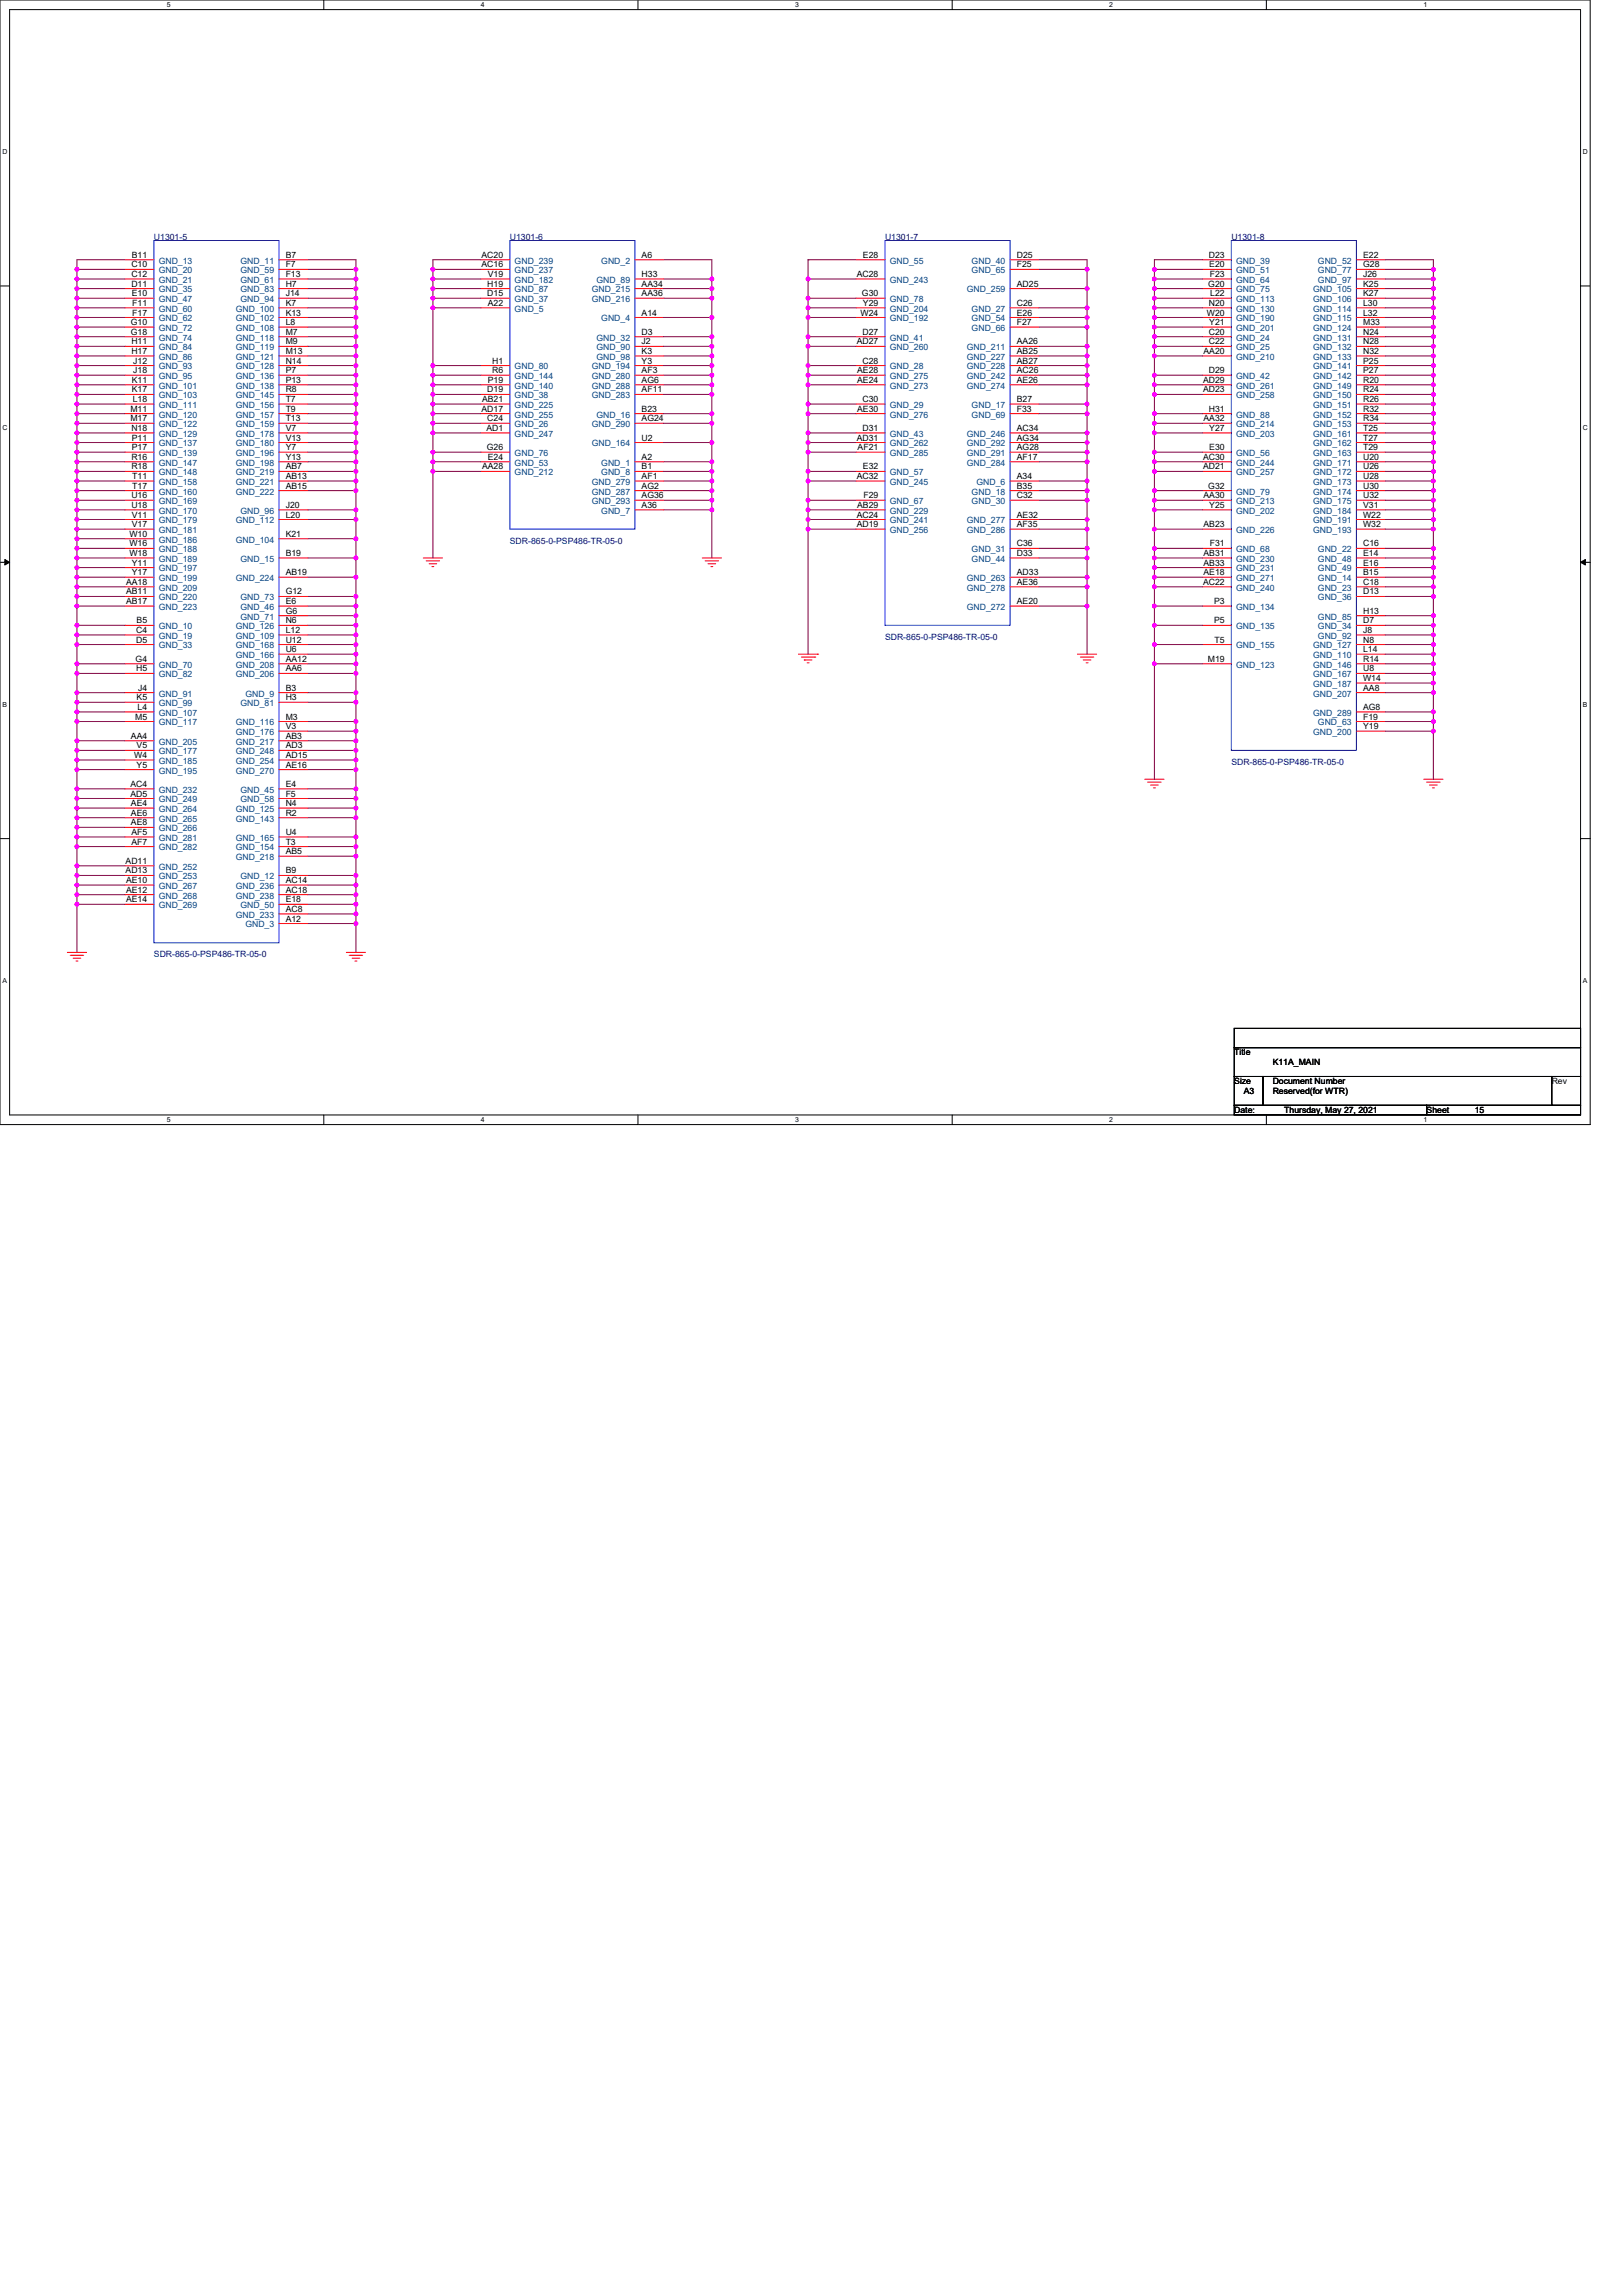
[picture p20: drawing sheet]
<svg xmlns="http://www.w3.org/2000/svg" width="210mm" height="297mm" viewBox="0 0 210 297" stroke-linecap="round" stroke-linejoin="round" font-family="sans-serif">
<defs><g id="words">
<g font-size="1.1">
<text x="17" y="34.6">C10</text>
<text x="17" y="35.8">C12</text>
<text x="17.1" y="33.4">B11</text>
<text x="37" y="33.4">B7</text>
<text x="37" y="34.6">F7</text>
<text x="37" y="35.8">F13</text>
<text x="62.3" y="34.6">AC16</text>
<text x="62.3" y="33.4">AC20</text>
<text x="63.1" y="35.8">V19</text>
<text x="83" y="35.8">H33</text>
<text x="83" y="33.4">A6</text>
<text x="110.8" y="35.8">AC28</text>
<text x="111.6" y="33.4">E28</text>
<text x="131.6" y="33.4">D25</text>
<text x="131.6" y="34.6">F25</text>
<text x="156.4" y="33.4">D23</text>
<text x="156.5" y="34.6">E20</text>
<text x="156.5" y="35.8">F23</text>
<text x="176.4" y="33.4">E22</text>
<text x="176.4" y="34.6">G28</text>
<text x="176.4" y="35.8">J26</text>
<text x="17" y="37.1">D11</text>
<text x="17.1" y="38.3">E10</text>
<text x="17.1" y="39.6">F11</text>
<text x="17.1" y="40.8">F17</text>
<text x="37" y="37.1">H7</text>
<text x="37" y="38.3">J14</text>
<text x="37" y="39.6">K7</text>
<text x="37" y="40.8">K13</text>
<text x="63" y="38.3">D15</text>
<text x="63" y="37.1">H19</text>
<text x="63.1" y="39.6">A22</text>
<text x="83" y="37.1">AA34</text>
<text x="83" y="38.3">AA36</text>
<text x="83" y="40.8">A14</text>
<text x="111.3" y="40.8">W24</text>
<text x="111.5" y="38.3">G30</text>
<text x="111.6" y="39.6">Y29</text>
<text x="131.6" y="39.6">C26</text>
<text x="131.6" y="40.8">E26</text>
<text x="131.6" y="37.1">AD25</text>
<text x="156.1" y="40.8">W20</text>
<text x="156.3" y="37.1">G20</text>
<text x="156.4" y="39.6">N20</text>
<text x="156.6" y="38.3">L22</text>
<text x="176.4" y="37.1">K25</text>
<text x="176.4" y="38.3">K27</text>
<text x="176.4" y="39.6">L30</text>
<text x="176.4" y="40.8">L32</text>
<text x="16.9" y="42.1">G10</text>
<text x="16.9" y="43.3">G18</text>
<text x="17" y="44.6">H11</text>
<text x="17" y="45.8">H17</text>
<text x="17.2" y="47">J12</text>
<text x="37" y="42.1">L8</text>
<text x="37" y="43.3">M7</text>
<text x="37" y="44.6">M9</text>
<text x="37" y="45.8">M13</text>
<text x="37" y="47">N14</text>
<text x="63.7" y="47">H1</text>
<text x="83" y="43.3">D3</text>
<text x="83" y="44.6">J2</text>
<text x="83" y="45.8">K3</text>
<text x="83" y="47">Y3</text>
<text x="110.8" y="44.6">AD27</text>
<text x="111.6" y="47">C28</text>
<text x="111.6" y="43.3">D27</text>
<text x="131.6" y="42.1">F27</text>
<text x="131.6" y="44.6">AA26</text>
<text x="131.6" y="45.8">AB25</text>
<text x="131.6" y="47">AB27</text>
<text x="155.7" y="45.8">AA20</text>
<text x="156.4" y="43.3">C20</text>
<text x="156.4" y="44.6">C22</text>
<text x="156.5" y="42.1">Y21</text>
<text x="176.4" y="42.1">M33</text>
<text x="176.4" y="43.3">N24</text>
<text x="176.4" y="44.6">N28</text>
<text x="176.4" y="45.8">N32</text>
<text x="176.4" y="47">P25</text>
<text x="16.9" y="53.3">M11</text>
<text x="17.1" y="49.5">K11</text>
<text x="17.1" y="50.8">K17</text>
<text x="17.2" y="52">L18</text>
<text x="17.2" y="48.3">J18</text>
<text x="37" y="48.3">P7</text>
<text x="37" y="49.5">P13</text>
<text x="37" y="50.8">R8</text>
<text x="37" y="52">T7</text>
<text x="37" y="53.3">T9</text>
<text x="62.3" y="53.3">AD17</text>
<text x="62.4" y="52">AB21</text>
<text x="63" y="50.8">D19</text>
<text x="63.1" y="49.5">P19</text>
<text x="63.7" y="48.3">R6</text>
<text x="83" y="53.3">B23</text>
<text x="83" y="48.3">AF3</text>
<text x="83" y="50.8">AF11</text>
<text x="83" y="49.5">AG6</text>
<text x="110.9" y="49.5">AE24</text>
<text x="110.9" y="48.3">AE28</text>
<text x="110.9" y="53.3">AE30</text>
<text x="111.6" y="52">C30</text>
<text x="131.6" y="52">B27</text>
<text x="131.6" y="53.3">F33</text>
<text x="131.6" y="48.3">AC26</text>
<text x="131.6" y="49.5">AE26</text>
<text x="155.6" y="50.8">AD23</text>
<text x="155.6" y="49.5">AD29</text>
<text x="156.4" y="48.3">D29</text>
<text x="156.4" y="53.3">H31</text>
<text x="176.4" y="48.3">P27</text>
<text x="176.4" y="49.5">R20</text>
<text x="176.4" y="50.8">R24</text>
<text x="176.4" y="52">R26</text>
<text x="176.4" y="53.3">R32</text>
<text x="16.9" y="54.5">M17</text>
<text x="17" y="55.8">N18</text>
<text x="17" y="59.5">R16</text>
<text x="17.1" y="57">P11</text>
<text x="17.1" y="58.2">P17</text>
<text x="37" y="54.5">T13</text>
<text x="37" y="55.8">V7</text>
<text x="37" y="57">V13</text>
<text x="37" y="58.2">Y7</text>
<text x="37" y="59.5">Y13</text>
<text x="62.9" y="55.8">AD1</text>
<text x="63" y="58.2">G26</text>
<text x="63" y="54.5">C24</text>
<text x="63.1" y="59.5">E24</text>
<text x="83" y="57">U2</text>
<text x="83" y="54.5">AG24</text>
<text x="83" y="59.5">A2</text>
<text x="110.8" y="57">AD31</text>
<text x="111" y="58.2">AF21</text>
<text x="111.6" y="55.8">D31</text>
<text x="131.6" y="55.8">AC34</text>
<text x="131.6" y="59.5">AF17</text>
<text x="131.6" y="58.2">AG28</text>
<text x="131.6" y="57">AG34</text>
<text x="155.6" y="59.5">AC30</text>
<text x="155.7" y="54.5">AA32</text>
<text x="156.5" y="58.2">E30</text>
<text x="156.5" y="55.8">Y27</text>
<text x="176.4" y="54.5">R34</text>
<text x="176.4" y="55.8">T25</text>
<text x="176.4" y="57">T27</text>
<text x="176.4" y="58.2">T29</text>
<text x="176.4" y="59.5">U20</text>
<text x="17" y="60.7">R18</text>
<text x="17" y="64.5">U16</text>
<text x="17" y="65.7">U18</text>
<text x="17.1" y="62">T11</text>
<text x="17.1" y="63.2">T17</text>
<text x="37" y="65.7">J20</text>
<text x="37" y="60.7">AB7</text>
<text x="37" y="62">AB13</text>
<text x="37" y="63.2">AB15</text>
<text x="62.4" y="60.7">AA28</text>
<text x="83" y="62">AF1</text>
<text x="83" y="63.2">AG2</text>
<text x="83" y="64.5">AG36</text>
<text x="83" y="65.7">A36</text>
<text x="83" y="60.7">B1</text>
<text x="110.8" y="62">AC32</text>
<text x="110.9" y="65.7">AB29</text>
<text x="111.6" y="60.7">E32</text>
<text x="111.7" y="64.5">F29</text>
<text x="131.6" y="63.2">B35</text>
<text x="131.6" y="64.5">C32</text>
<text x="131.6" y="62">A34</text>
<text x="155.6" y="60.7">AD21</text>
<text x="155.7" y="64.5">AA30</text>
<text x="156.3" y="63.2">G32</text>
<text x="156.5" y="65.7">Y25</text>
<text x="176.4" y="60.7">U26</text>
<text x="176.4" y="62">U28</text>
<text x="176.4" y="63.2">U30</text>
<text x="176.4" y="64.5">U32</text>
<text x="176.4" y="65.7">V31</text>
<text x="16.7" y="69.4">W10</text>
<text x="16.7" y="70.7">W16</text>
<text x="16.7" y="71.9">W18</text>
<text x="17.1" y="67">V11</text>
<text x="17.1" y="68.2">V17</text>
<text x="37" y="71.9">B19</text>
<text x="37" y="69.4">K21</text>
<text x="37" y="67">L20</text>
<text x="110.8" y="67">AC24</text>
<text x="110.8" y="68.2">AD19</text>
<text x="131.6" y="70.7">C36</text>
<text x="131.6" y="71.9">D33</text>
<text x="131.6" y="67">AE32</text>
<text x="131.6" y="68.2">AF35</text>
<text x="155.7" y="68.2">AB23</text>
<text x="155.7" y="71.9">AB31</text>
<text x="156.5" y="70.7">F31</text>
<text x="176.4" y="70.7">C16</text>
<text x="176.4" y="71.9">E14</text>
<text x="176.4" y="67">W22</text>
<text x="176.4" y="68.2">W32</text>
<text x="16.3" y="75.7">AA18</text>
<text x="16.3" y="76.9">AB11</text>
<text x="17.1" y="73.2">Y11</text>
<text x="17.1" y="74.4">Y17</text>
<text x="37" y="76.9">G12</text>
<text x="37" y="74.4">AB19</text>
<text x="131.6" y="74.4">AD33</text>
<text x="131.6" y="75.7">AE36</text>
<text x="155.6" y="75.7">AC22</text>
<text x="155.7" y="73.2">AB33</text>
<text x="155.7" y="74.4">AE18</text>
<text x="176.4" y="74.4">B15</text>
<text x="176.4" y="75.7">C18</text>
<text x="176.4" y="76.9">D13</text>
<text x="176.4" y="73.2">E16</text>
<text x="16.3" y="78.2">AB17</text>
<text x="17.6" y="81.9">C4</text>
<text x="17.6" y="83.1">D5</text>
<text x="17.7" y="80.6">B5</text>
<text x="37" y="78.2">E6</text>
<text x="37" y="79.4">G6</text>
<text x="37" y="81.9">L12</text>
<text x="37" y="80.6">N6</text>
<text x="37" y="83.1">U12</text>
<text x="131.6" y="78.2">AE20</text>
<text x="157.1" y="78.2">P3</text>
<text x="157.1" y="80.6">P5</text>
<text x="157.1" y="83.1">T5</text>
<text x="176.4" y="80.6">D7</text>
<text x="176.4" y="79.4">H13</text>
<text x="176.4" y="81.9">J8</text>
<text x="176.4" y="83.1">N8</text>
<text x="17.6" y="85.6">G4</text>
<text x="17.6" y="86.9">H5</text>
<text x="17.9" y="89.4">J4</text>
<text x="37" y="84.4">U6</text>
<text x="37" y="86.9">AA6</text>
<text x="37" y="85.6">AA12</text>
<text x="37" y="89.4">B3</text>
<text x="156.3" y="85.6">M19</text>
<text x="176.4" y="84.4">L14</text>
<text x="176.4" y="85.6">R14</text>
<text x="176.4" y="86.9">U8</text>
<text x="176.4" y="88.1">W14</text>
<text x="176.4" y="89.4">AA8</text>
<text x="16.9" y="95.6">AA4</text>
<text x="17.5" y="93.1">M5</text>
<text x="17.7" y="90.6">K5</text>
<text x="17.8" y="91.8">L4</text>
<text x="37" y="90.6">H3</text>
<text x="37" y="93.1">M3</text>
<text x="37" y="94.3">V3</text>
<text x="37" y="95.6">AB3</text>
<text x="176.4" y="93.1">F19</text>
<text x="176.4" y="94.3">Y19</text>
<text x="176.4" y="91.8">AG8</text>
<text x="16.9" y="101.8">AC4</text>
<text x="17.4" y="98.1">W4</text>
<text x="17.7" y="96.8">V5</text>
<text x="17.7" y="99.3">Y5</text>
<text x="37" y="101.8">E4</text>
<text x="37" y="96.8">AD3</text>
<text x="37" y="98.1">AD15</text>
<text x="37" y="99.3">AE16</text>
<text x="16.9" y="103">AD5</text>
<text x="16.9" y="104.3">AE4</text>
<text x="16.9" y="105.5">AE6</text>
<text x="16.9" y="106.8">AE8</text>
<text x="37" y="103">F5</text>
<text x="37" y="104.3">N4</text>
<text x="37" y="105.5">R2</text>
<text x="16.2" y="111.8">AD11</text>
<text x="16.2" y="113">AD13</text>
<text x="17" y="108">AF5</text>
<text x="17" y="109.3">AF7</text>
<text x="37" y="113">B9</text>
<text x="37" y="109.3">T3</text>
<text x="37" y="108">U4</text>
<text x="37" y="110.5">AB5</text>
<text x="16.3" y="114.2">AE10</text>
<text x="16.3" y="115.5">AE12</text>
<text x="16.3" y="116.7">AE14</text>
<text x="37" y="116.7">E18</text>
<text x="37" y="118">AC8</text>
<text x="37" y="114.2">AC14</text>
<text x="37" y="115.5">AC18</text>
<text x="37" y="119.2">A12</text>
<text x="159.7" y="136.5">Title</text>
<text x="164.7" y="137.8">K11A_MAIN</text>
<text x="159.7" y="140.3">Size</text>
<text x="160.9" y="141.5">A3</text>
<text x="164.7" y="140.3">Document Number</text>
<text x="164.7" y="141.5">Reserved(for WTR)</text>
<text x="200.8" y="140.3">Rev</text>
<text x="159.7" y="144">Date:</text>
<text x="166.2" y="144">Thursday, May 27, 2021</text>
<text x="184.6" y="144">Sheet</text>
<text x="190.8" y="144">15</text>
</g>
<g font-size="1.1" fill="#000080">
<text x="19.9" y="31">U1301-5</text>
<text x="66" y="31">U1301-6</text>
<text x="114.5" y="31">U1301-7</text>
<text x="159.3" y="31">U1301-8</text>
<text x="66" y="70.3">SDR-865-0-PSP486-TR-05-0</text>
<text x="114.5" y="82.8">SDR-865-0-PSP486-TR-05-0</text>
<text x="159.3" y="99">SDR-865-0-PSP486-TR-05-0</text>
<text x="19.9" y="123.8">SDR-865-0-PSP486-TR-05-0</text>
</g>
<g font-size="1.1" fill="#004080">
<text x="20.5" y="34.1">GND_13</text>
<text x="20.5" y="35.4">GND_20</text>
<text x="31.1" y="34.1">GND_11</text>
<text x="31.1" y="35.4">GND_59</text>
<text x="66.6" y="35.4">GND_237</text>
<text x="66.6" y="34.1">GND_239</text>
<text x="77.8" y="34.1">GND_2</text>
<text x="115.1" y="34.1">GND_55</text>
<text x="125.7" y="34.1">GND_40</text>
<text x="125.7" y="35.4">GND_65</text>
<text x="159.9" y="34.1">GND_39</text>
<text x="159.9" y="35.4">GND_51</text>
<text x="170.5" y="34.1">GND_52</text>
<text x="170.5" y="35.4">GND_77</text>
<text x="20.5" y="36.6">GND_21</text>
<text x="20.5" y="37.8">GND_35</text>
<text x="20.5" y="39.1">GND_47</text>
<text x="20.5" y="40.3">GND_60</text>
<text x="20.5" y="41.6">GND_62</text>
<text x="30.5" y="40.3">GND_100</text>
<text x="30.5" y="41.6">GND_102</text>
<text x="31.1" y="36.6">GND_61</text>
<text x="31.1" y="37.8">GND_83</text>
<text x="31.1" y="39.1">GND_94</text>
<text x="66.6" y="40.3">GND_5</text>
<text x="66.6" y="39.1">GND_37</text>
<text x="66.6" y="37.8">GND_87</text>
<text x="66.6" y="36.6">GND_182</text>
<text x="76.5" y="37.8">GND_215</text>
<text x="76.5" y="39.1">GND_216</text>
<text x="77.2" y="36.6">GND_89</text>
<text x="77.8" y="41.6">GND_4</text>
<text x="115.1" y="39.1">GND_78</text>
<text x="115.1" y="41.6">GND_192</text>
<text x="115.1" y="40.3">GND_204</text>
<text x="115.1" y="36.6">GND_243</text>
<text x="125.1" y="37.8">GND_259</text>
<text x="125.7" y="40.3">GND_27</text>
<text x="125.7" y="41.6">GND_54</text>
<text x="159.9" y="36.6">GND_64</text>
<text x="159.9" y="37.8">GND_75</text>
<text x="159.9" y="39.1">GND_113</text>
<text x="159.9" y="40.3">GND_130</text>
<text x="159.9" y="41.6">GND_190</text>
<text x="169.9" y="37.8">GND_105</text>
<text x="169.9" y="39.1">GND_106</text>
<text x="169.9" y="40.3">GND_114</text>
<text x="169.9" y="41.6">GND_115</text>
<text x="170.5" y="36.6">GND_97</text>
<text x="20.5" y="42.8">GND_72</text>
<text x="20.5" y="44.1">GND_74</text>
<text x="20.5" y="45.3">GND_84</text>
<text x="20.5" y="46.6">GND_86</text>
<text x="20.5" y="47.8">GND_93</text>
<text x="30.5" y="42.8">GND_108</text>
<text x="30.5" y="44.1">GND_118</text>
<text x="30.5" y="45.3">GND_119</text>
<text x="30.5" y="46.6">GND_121</text>
<text x="30.5" y="47.8">GND_128</text>
<text x="66.6" y="47.8">GND_80</text>
<text x="76.5" y="47.8">GND_194</text>
<text x="77.2" y="44.1">GND_32</text>
<text x="77.2" y="45.3">GND_90</text>
<text x="77.2" y="46.6">GND_98</text>
<text x="115.1" y="47.8">GND_28</text>
<text x="115.1" y="44.1">GND_41</text>
<text x="115.1" y="45.3">GND_260</text>
<text x="125.1" y="45.3">GND_211</text>
<text x="125.1" y="46.6">GND_227</text>
<text x="125.1" y="47.8">GND_228</text>
<text x="125.7" y="42.8">GND_66</text>
<text x="159.9" y="44.1">GND_24</text>
<text x="159.9" y="45.3">GND_25</text>
<text x="159.9" y="42.8">GND_201</text>
<text x="159.9" y="46.6">GND_210</text>
<text x="169.9" y="42.8">GND_124</text>
<text x="169.9" y="44.1">GND_131</text>
<text x="169.9" y="45.3">GND_132</text>
<text x="169.9" y="46.6">GND_133</text>
<text x="169.9" y="47.8">GND_141</text>
<text x="20.5" y="49">GND_95</text>
<text x="20.5" y="50.3">GND_101</text>
<text x="20.5" y="51.5">GND_103</text>
<text x="20.5" y="52.8">GND_111</text>
<text x="30.5" y="49">GND_136</text>
<text x="30.5" y="50.3">GND_138</text>
<text x="30.5" y="51.5">GND_145</text>
<text x="30.5" y="52.8">GND_156</text>
<text x="66.6" y="51.5">GND_38</text>
<text x="66.6" y="50.3">GND_140</text>
<text x="66.6" y="49">GND_144</text>
<text x="66.6" y="52.8">GND_225</text>
<text x="76.5" y="49">GND_280</text>
<text x="76.5" y="51.5">GND_283</text>
<text x="76.5" y="50.3">GND_288</text>
<text x="115.1" y="52.8">GND_29</text>
<text x="115.1" y="50.3">GND_273</text>
<text x="115.1" y="49">GND_275</text>
<text x="125.1" y="49">GND_242</text>
<text x="125.1" y="50.3">GND_274</text>
<text x="125.7" y="52.8">GND_17</text>
<text x="159.9" y="49">GND_42</text>
<text x="159.9" y="51.5">GND_258</text>
<text x="159.9" y="50.3">GND_261</text>
<text x="169.9" y="49">GND_142</text>
<text x="169.9" y="50.3">GND_149</text>
<text x="169.9" y="51.5">GND_150</text>
<text x="169.9" y="52.8">GND_151</text>
<text x="20.5" y="54">GND_120</text>
<text x="20.5" y="55.3">GND_122</text>
<text x="20.5" y="56.5">GND_129</text>
<text x="20.5" y="57.8">GND_137</text>
<text x="20.5" y="59">GND_139</text>
<text x="30.5" y="54">GND_157</text>
<text x="30.5" y="55.3">GND_159</text>
<text x="30.5" y="56.5">GND_178</text>
<text x="30.5" y="57.8">GND_180</text>
<text x="30.5" y="59">GND_196</text>
<text x="66.6" y="55.3">GND_26</text>
<text x="66.6" y="59">GND_76</text>
<text x="66.6" y="56.5">GND_247</text>
<text x="66.6" y="54">GND_255</text>
<text x="76.5" y="57.8">GND_164</text>
<text x="76.5" y="55.3">GND_290</text>
<text x="77.2" y="54">GND_16</text>
<text x="115.1" y="56.5">GND_43</text>
<text x="115.1" y="57.8">GND_262</text>
<text x="115.1" y="54">GND_276</text>
<text x="115.1" y="59">GND_285</text>
<text x="125.1" y="56.5">GND_246</text>
<text x="125.1" y="59">GND_291</text>
<text x="125.1" y="57.8">GND_292</text>
<text x="125.7" y="54">GND_69</text>
<text x="159.9" y="59">GND_56</text>
<text x="159.9" y="54">GND_88</text>
<text x="159.9" y="56.5">GND_203</text>
<text x="159.9" y="55.3">GND_214</text>
<text x="169.9" y="54">GND_152</text>
<text x="169.9" y="55.3">GND_153</text>
<text x="169.9" y="56.5">GND_161</text>
<text x="169.9" y="57.8">GND_162</text>
<text x="169.9" y="59">GND_163</text>
<text x="20.5" y="60.2">GND_147</text>
<text x="20.5" y="61.5">GND_148</text>
<text x="20.5" y="62.7">GND_158</text>
<text x="20.5" y="64">GND_160</text>
<text x="20.5" y="65.2">GND_169</text>
<text x="30.5" y="60.2">GND_198</text>
<text x="30.5" y="61.5">GND_219</text>
<text x="30.5" y="62.7">GND_221</text>
<text x="30.5" y="64">GND_222</text>
<text x="66.6" y="60.2">GND_53</text>
<text x="66.6" y="61.5">GND_212</text>
<text x="76.5" y="62.7">GND_279</text>
<text x="76.5" y="64">GND_287</text>
<text x="76.5" y="65.2">GND_293</text>
<text x="77.8" y="60.2">GND_1</text>
<text x="77.8" y="61.5">GND_8</text>
<text x="115.1" y="61.5">GND_57</text>
<text x="115.1" y="65.2">GND_67</text>
<text x="115.1" y="62.7">GND_245</text>
<text x="125.1" y="60.2">GND_284</text>
<text x="125.7" y="64">GND_18</text>
<text x="125.7" y="65.2">GND_30</text>
<text x="126.3" y="62.7">GND_6</text>
<text x="159.9" y="64">GND_79</text>
<text x="159.9" y="65.2">GND_213</text>
<text x="159.9" y="60.2">GND_244</text>
<text x="159.9" y="61.5">GND_257</text>
<text x="169.9" y="60.2">GND_171</text>
<text x="169.9" y="61.5">GND_172</text>
<text x="169.9" y="62.7">GND_173</text>
<text x="169.9" y="64">GND_174</text>
<text x="169.9" y="65.2">GND_175</text>
<text x="20.5" y="66.5">GND_170</text>
<text x="20.5" y="67.7">GND_179</text>
<text x="20.5" y="69">GND_181</text>
<text x="20.5" y="70.2">GND_186</text>
<text x="20.5" y="71.4">GND_188</text>
<text x="30.5" y="70.2">GND_104</text>
<text x="30.5" y="67.7">GND_112</text>
<text x="31.1" y="66.5">GND_96</text>
<text x="77.8" y="66.5">GND_7</text>
<text x="115.1" y="66.5">GND_229</text>
<text x="115.1" y="67.7">GND_241</text>
<text x="115.1" y="69">GND_256</text>
<text x="125.1" y="67.7">GND_277</text>
<text x="125.1" y="69">GND_286</text>
<text x="125.7" y="71.4">GND_31</text>
<text x="159.9" y="71.4">GND_68</text>
<text x="159.9" y="66.5">GND_202</text>
<text x="159.9" y="69">GND_226</text>
<text x="169.9" y="66.5">GND_184</text>
<text x="169.9" y="67.7">GND_191</text>
<text x="169.9" y="69">GND_193</text>
<text x="170.5" y="71.4">GND_22</text>
<text x="20.5" y="72.7">GND_189</text>
<text x="20.5" y="73.9">GND_197</text>
<text x="20.5" y="75.2">GND_199</text>
<text x="20.5" y="76.4">GND_209</text>
<text x="20.5" y="77.7">GND_220</text>
<text x="30.5" y="75.2">GND_224</text>
<text x="31.1" y="72.7">GND_15</text>
<text x="31.1" y="77.7">GND_73</text>
<text x="125.1" y="75.2">GND_263</text>
<text x="125.1" y="76.4">GND_278</text>
<text x="125.7" y="72.7">GND_44</text>
<text x="159.9" y="72.7">GND_230</text>
<text x="159.9" y="73.9">GND_231</text>
<text x="159.9" y="76.4">GND_240</text>
<text x="159.9" y="75.2">GND_271</text>
<text x="170.5" y="75.2">GND_14</text>
<text x="170.5" y="76.4">GND_23</text>
<text x="170.5" y="77.7">GND_36</text>
<text x="170.5" y="72.7">GND_48</text>
<text x="170.5" y="73.9">GND_49</text>
<text x="20.5" y="81.4">GND_10</text>
<text x="20.5" y="82.6">GND_19</text>
<text x="20.5" y="83.9">GND_33</text>
<text x="20.5" y="78.9">GND_223</text>
<text x="30.5" y="82.6">GND_109</text>
<text x="30.5" y="81.4">GND_126</text>
<text x="30.5" y="83.9">GND_168</text>
<text x="31.1" y="78.9">GND_46</text>
<text x="31.1" y="80.2">GND_71</text>
<text x="125.1" y="78.9">GND_272</text>
<text x="159.9" y="78.9">GND_134</text>
<text x="159.9" y="81.4">GND_135</text>
<text x="159.9" y="83.9">GND_155</text>
<text x="169.9" y="83.9">GND_127</text>
<text x="170.5" y="81.4">GND_34</text>
<text x="170.5" y="80.2">GND_85</text>
<text x="170.5" y="82.6">GND_92</text>
<text x="20.5" y="86.4">GND_70</text>
<text x="20.5" y="87.6">GND_82</text>
<text x="30.5" y="85.1">GND_166</text>
<text x="30.5" y="87.6">GND_206</text>
<text x="30.5" y="86.4">GND_208</text>
<text x="159.9" y="86.4">GND_123</text>
<text x="169.9" y="85.1">GND_110</text>
<text x="169.9" y="86.4">GND_146</text>
<text x="169.9" y="87.6">GND_167</text>
<text x="169.9" y="88.9">GND_187</text>
<text x="20.5" y="90.1">GND_91</text>
<text x="20.5" y="91.4">GND_99</text>
<text x="20.5" y="92.6">GND_107</text>
<text x="20.5" y="93.8">GND_117</text>
<text x="30.5" y="93.8">GND_116</text>
<text x="30.5" y="95.1">GND_176</text>
<text x="31.1" y="91.4">GND_81</text>
<text x="31.7" y="90.1">GND_9</text>
<text x="169.9" y="95.1">GND_200</text>
<text x="169.9" y="90.1">GND_207</text>
<text x="169.9" y="92.6">GND_289</text>
<text x="170.5" y="93.8">GND_63</text>
<text x="20.5" y="97.6">GND_177</text>
<text x="20.5" y="98.8">GND_185</text>
<text x="20.5" y="100.1">GND_195</text>
<text x="20.5" y="96.3">GND_205</text>
<text x="30.5" y="96.3">GND_217</text>
<text x="30.5" y="97.6">GND_248</text>
<text x="30.5" y="98.8">GND_254</text>
<text x="30.5" y="100.1">GND_270</text>
<text x="20.5" y="102.6">GND_232</text>
<text x="20.5" y="103.8">GND_249</text>
<text x="20.5" y="105">GND_264</text>
<text x="20.5" y="106.3">GND_265</text>
<text x="20.5" y="107.5">GND_266</text>
<text x="30.5" y="105">GND_125</text>
<text x="30.5" y="106.3">GND_143</text>
<text x="31.1" y="102.6">GND_45</text>
<text x="31.1" y="103.8">GND_58</text>
<text x="20.5" y="112.5">GND_252</text>
<text x="20.5" y="113.8">GND_253</text>
<text x="20.5" y="108.8">GND_281</text>
<text x="20.5" y="110">GND_282</text>
<text x="30.5" y="110">GND_154</text>
<text x="30.5" y="108.8">GND_165</text>
<text x="30.5" y="111.3">GND_218</text>
<text x="31.1" y="113.8">GND_12</text>
<text x="20.5" y="115">GND_267</text>
<text x="20.5" y="116.2">GND_268</text>
<text x="20.5" y="117.5">GND_269</text>
<text x="30.5" y="118.7">GND_233</text>
<text x="30.5" y="115">GND_236</text>
<text x="30.5" y="116.2">GND_238</text>
<text x="31.1" y="117.5">GND_50</text>
<text x="31.7" y="120">GND_3</text>
</g>
<g font-size=".9">
<text x="21.6" y=".9">5</text>
<text x="62.2" y=".9">4</text>
<text x="102.9" y=".9">3</text>
<text x="143.5" y=".9">2</text>
<text x="184.2" y=".9">1</text>
<text x=".3" y="19.9">D</text>
<text x="204.8" y="19.9">D</text>
<text x=".3" y="55.7">C</text>
<text x="204.8" y="55.7">C</text>
<text x=".3" y="91.4">B</text>
<text x="204.8" y="91.4">B</text>
<text x=".3" y="127.2">A</text>
<text x="204.8" y="127.2">A</text>
<text x="21.6" y="145.2">5</text>
<text x="62.2" y="145.2">4</text>
<text x="102.9" y="145.2">3</text>
<text x="143.5" y="145.2">2</text>
<text x="184.2" y="145.2">1</text>
</g>
</g></defs>
<path d="M0 0h205.7v145.5h-205.7zM1.2 1.2h203.3v143h-203.3z" fill="none" stroke="#000" stroke-width=".13"/>
<g fill="#fff">
<path d="M21.6 .1h.5v1h-.5z"/>
<path d="M21.6 144.4h.5v1h-.5z"/>
</g>
<path d="M41.9 0v1.2M41.9 144.2v1.3" fill="none" stroke="#000" stroke-width=".13"/>
<g fill="#fff">
<path d="M62.2 .1h.5v1h-.5z"/>
<path d="M62.2 144.4h.5v1h-.5z"/>
</g>
<path d="M82.5 0v1.2M82.5 144.2v1.3" fill="none" stroke="#000" stroke-width=".13"/>
<g fill="#fff">
<path d="M102.9 .1h.5v1h-.5z"/>
<path d="M102.9 144.4h.5v1h-.5z"/>
</g>
<path d="M123.2 0v1.2M123.2 144.2v1.3" fill="none" stroke="#000" stroke-width=".13"/>
<g fill="#fff">
<path d="M143.5 .1h.5v1h-.5z"/>
<path d="M143.5 144.4h.5v1h-.5z"/>
</g>
<path d="M163.8 0v1.2M163.8 144.2v1.3" fill="none" stroke="#000" stroke-width=".13"/>
<g fill="#fff">
<path d="M184.2 .1h.5v1h-.5z"/>
<path d="M184.2 144.4h.5v1h-.5z"/>
<path d="M.3 19.1h.7v1h-.7z"/>
<path d="M204.8 19.1h.6v1h-.6z"/>
<path d="M.3 54.9h.7v1h-.7z"/>
<path d="M204.8 54.9h.6v1h-.6z"/>
</g>
<path d="M0 37h1.2M204.5 37h1.2" fill="none" stroke="#000" stroke-width=".13"/>
<g fill="#fff">
<path d="M.3 90.6h.6v1h-.6z"/>
<path d="M204.8 90.6h.6v1h-.6z"/>
</g>
<path d="M0 72.7h1.2M204.5 72.7h1.2" fill="none" stroke="#000" stroke-width=".13"/>
<path d="M.6 72.4l.6 .3-.6 .4zM204.5 72.7l.6-.3v.7z" fill="#000" stroke="#000" stroke-width=".13"/>
<g fill="#fff">
<path d="M.3 126.4h.6v1h-.6z"/>
<path d="M204.8 126.4h.6v1h-.6z"/>
</g>
<path d="M0 108.5h1.2M204.5 108.5h1.2M159.7 133h44.8v2.5h-44.8zM159.7 135.5h44.8v3.8h-44.8zM159.7 139.3h3.7v3.7h-3.7zM163.4 139.3h37.4v3.7h-37.4zM200.8 139.3h3.7v3.7h-3.7zM159.7 143h24.9v1.2h-24.9zM184.6 143h19.9v1.2h-19.9z" fill="none" stroke="#000" stroke-width=".13"/>
<g fill="none" stroke="#f00" stroke-width=".13">
<path d="M16.2 33.6h3.7M16.2 34.8h3.7M16.2 36.1h3.7M16.2 37.3h3.7M16.2 38.6h3.7M16.2 39.8h3.7M36.1 33.6h3.7M36.1 34.8h3.7M36.1 36.1h3.7M36.1 37.3h3.7M36.1 38.6h3.7M36.1 39.8h3.7"/>
<path d="M62.2 39.8h3.8M62.2 38.6h3.8M62.2 37.3h3.8M62.2 36.1h3.8M62.2 34.8h3.8M62.2 33.6h3.8M82.1 33.6h3.8M82.1 36.1h3.8M82.1 37.3h3.8M82.1 38.6h3.8M110.8 33.6h3.7M110.8 38.6h3.7"/>
<path d="M110.8 39.8h3.7M110.8 36.1h3.7M130.7 39.8h3.7M130.7 33.6h3.7M130.7 34.8h3.7M130.7 37.3h3.7M155.6 33.6h3.7M155.6 34.8h3.7M155.6 36.1h3.7M155.6 37.3h3.7M155.6 38.6h3.7M155.6 39.8h3.7"/>
<path d="M175.5 33.6h3.7M175.5 34.8h3.7M175.5 36.1h3.7M175.5 37.3h3.7M175.5 38.6h3.7M175.5 39.8h3.7M16.2 41.1h3.7M16.2 42.3h3.7M16.2 43.6h3.7M16.2 44.8h3.7M16.2 46.1h3.7M16.2 47.3h3.7"/>
<path d="M16.2 48.5h3.7M16.2 49.8h3.7M16.2 51h3.7M16.2 52.3h3.7M16.2 53.5h3.7M16.2 54.8h3.7M16.2 56h3.7M16.2 57.3h3.7M16.2 58.5h3.7M16.2 59.7h3.7M36.1 41.1h3.7M36.1 42.3h3.7"/>
<path d="M36.1 43.6h3.7M36.1 44.8h3.7M36.1 46.1h3.7M36.1 47.3h3.7M36.1 48.5h3.7M36.1 49.8h3.7M36.1 51h3.7M36.1 52.3h3.7M36.1 53.5h3.7M36.1 54.8h3.7M36.1 56h3.7M36.1 57.3h3.7"/>
<path d="M36.1 58.5h3.7M36.1 59.7h3.7M62.2 54.8h3.8M62.2 51h3.8M62.2 59.7h3.8M62.2 58.5h3.8M62.2 47.3h3.8M62.2 49.8h3.8M62.2 48.5h3.8M62.2 52.3h3.8M62.2 56h3.8M62.2 53.5h3.8"/>
<path d="M82.1 59.7h3.8M82.1 41.1h3.8M82.1 53.5h3.8M82.1 43.6h3.8M82.1 44.8h3.8M82.1 46.1h3.8M82.1 57.3h3.8M82.1 47.3h3.8M82.1 48.5h3.8M82.1 51h3.8M82.1 49.8h3.8M82.1 54.8h3.8"/>
<path d="M110.8 47.3h3.7M110.8 52.3h3.7M110.8 43.6h3.7M110.8 56h3.7M110.8 41.1h3.7M110.8 44.8h3.7M110.8 57.3h3.7M110.8 49.8h3.7M110.8 48.5h3.7M110.8 53.5h3.7M110.8 58.5h3.7M130.7 52.3h3.7"/>
<path d="M130.7 41.1h3.7M130.7 42.3h3.7M130.7 53.5h3.7M130.7 44.8h3.7M130.7 46.1h3.7M130.7 47.3h3.7M130.7 48.5h3.7M130.7 56h3.7M130.7 49.8h3.7M130.7 59.7h3.7M130.7 58.5h3.7M130.7 57.3h3.7"/>
<path d="M155.6 43.6h3.7M155.6 44.8h3.7M155.6 48.5h3.7M155.6 58.5h3.7M155.6 53.5h3.7M155.6 41.1h3.7M155.6 42.3h3.7M155.6 56h3.7M155.6 46.1h3.7M155.6 54.8h3.7M155.6 59.7h3.7M155.6 51h3.7"/>
<path d="M155.6 49.8h3.7M175.5 41.1h3.7M175.5 42.3h3.7M175.5 43.6h3.7M175.5 44.8h3.7M175.5 46.1h3.7M175.5 47.3h3.7M175.5 48.5h3.7M175.5 49.8h3.7M175.5 51h3.7M175.5 52.3h3.7M175.5 53.5h3.7"/>
<path d="M175.5 54.8h3.7M175.5 56h3.7M175.5 57.3h3.7M175.5 58.5h3.7M175.5 59.7h3.7M16.2 61h3.7M16.2 62.2h3.7M16.2 63.5h3.7M16.2 64.7h3.7M16.2 66h3.7M16.2 67.2h3.7M16.2 68.5h3.7"/>
<path d="M16.2 69.7h3.7M16.2 70.9h3.7M16.2 72.2h3.7M16.2 73.4h3.7M16.2 74.7h3.7M16.2 75.9h3.7M16.2 77.2h3.7M16.2 78.4h3.7M36.1 72.2h3.7M36.1 78.4h3.7M36.1 79.7h3.7M36.1 77.2h3.7"/>
<path d="M36.1 66h3.7M36.1 69.7h3.7M36.1 67.2h3.7M36.1 61h3.7M36.1 62.2h3.7M36.1 63.5h3.7M36.1 74.7h3.7M54.8 72.2h2.5M55.1 72.6h1.8M55.5 72.9h1M55.9 73.3h.2M62.2 61h3.8"/>
<path d="M82.1 66h3.8M82.1 61h3.8M82.1 62.2h3.8M82.1 63.5h3.8M82.1 64.7h3.8M90.9 72.2h2.4M91.2 72.6h1.8M91.6 72.9h1M92 73.3h.2M110.8 61h3.7M110.8 64.7h3.7M110.8 66h3.7"/>
<path d="M110.8 67.2h3.7M110.8 62.2h3.7M110.8 68.5h3.7M130.7 62.2h3.7M130.7 63.5h3.7M130.7 64.7h3.7M130.7 70.9h3.7M130.7 72.2h3.7M130.7 74.7h3.7M130.7 78.4h3.7M130.7 67.2h3.7M130.7 75.9h3.7"/>
<path d="M130.7 68.5h3.7M155.6 70.9h3.7M155.6 63.5h3.7M155.6 78.4h3.7M155.6 66h3.7M155.6 64.7h3.7M155.6 68.5h3.7M155.6 72.2h3.7M155.6 73.4h3.7M155.6 75.9h3.7M155.6 61h3.7M155.6 74.7h3.7"/>
<path d="M175.5 74.7h3.7M175.5 70.9h3.7M175.5 75.9h3.7M175.5 77.2h3.7M175.5 72.2h3.7M175.5 73.4h3.7M175.5 79.7h3.7M175.5 61h3.7M175.5 62.2h3.7M175.5 63.5h3.7M175.5 64.7h3.7M175.5 66h3.7"/>
<path d="M175.5 67.2h3.7M175.5 68.5h3.7M16.2 80.9h3.7M16.2 82.1h3.7M16.2 83.4h3.7M16.2 85.9h3.7M16.2 87.1h3.7M16.2 89.6h3.7M16.2 90.9h3.7M16.2 92.1h3.7M16.2 93.3h3.7M16.2 97.1h3.7"/>
<path d="M16.2 98.3h3.7M16.2 99.6h3.7M16.2 95.8h3.7M36.1 89.6h3.7M36.1 90.9h3.7M36.1 82.1h3.7M36.1 93.3h3.7M36.1 80.9h3.7M36.1 84.6h3.7M36.1 83.4h3.7M36.1 94.6h3.7M36.1 87.1h3.7"/>
<path d="M36.1 85.9h3.7M36.1 95.8h3.7M36.1 97.1h3.7M36.1 98.3h3.7M36.1 99.6h3.7M103.3 84.6h2.5M103.7 85h1.7M104.1 85.4h.1M104.1 85.4h.9M104.4 85.8h.3M105.4 85h.1M105.8 84.6h.1"/>
<path d="M139.4 84.6h2.5M139.8 85h1.7M140.1 85.4h1M140.5 85.8h.3M155.6 85.9h3.7M155.6 80.9h3.7M155.6 83.4h3.7M175.5 80.9h3.7M175.5 93.3h3.7M175.5 82.1h3.7M175.5 84.6h3.7M175.5 83.4h3.7"/>
<path d="M175.5 85.9h3.7M175.5 87.1h3.7M175.5 88.4h3.7M175.5 94.6h3.7M175.5 89.6h3.7M175.5 92.1h3.7M16.2 102.1h3.7M16.2 103.3h3.7M16.2 112h3.7M16.2 113.3h3.7M16.2 104.5h3.7M16.2 105.8h3.7"/>
<path d="M16.2 107h3.7M16.2 114.5h3.7M16.2 115.7h3.7M16.2 117h3.7M16.2 108.3h3.7M16.2 109.5h3.7M36.1 119.5h3.7M36.1 113.3h3.7M36.1 102.1h3.7M36.1 117h3.7M36.1 103.3h3.7M36.1 104.5h3.7"/>
<path d="M36.1 105.8h3.7M36.1 109.5h3.7M36.1 108.3h3.7M36.1 110.8h3.7M36.1 118.2h3.7M36.1 114.5h3.7M36.1 115.7h3.7M148.1 100.8h2.5M148.5 101.2h1.7M148.9 101.6h.9M149.2 101.9h.3M184.2 100.8h2.5"/>
<path d="M184.6 101.2h1.7M185 101.6h.9M185.3 101.9h.3M8.7 123.2h2.5M9.1 123.6h1.7M9.5 124h1M9.8 124.3h.3M44.8 123.2h2.5M45.2 123.6h1.7M45.6 124h.9M45.9 124.3h.3"/>
</g>
<path d="M19.9 31.1h16.2v90.9h-16.2zM66 31.1h16.1v37.4h-16.1zM114.5 31.1h16.2v49.8h-16.2zM159.3 31.1h16.2v66h-16.2z" fill="none" stroke="#00f" stroke-width=".13"/>
<path d="M39.8 33.6h6.3v1.2M39.8 34.8h6.3M46.1 34.8v1.3" fill="none" stroke="#800040" stroke-width=".13"/>
<circle cx="46" cy="34.8" r=".24" fill="#f0f"/>
<circle cx="46" cy="34.8" r=".24" fill="none" stroke="#f0f" stroke-width=".13"/>
<path d="M39.8 36.1h6.3" fill="none" stroke="#800040" stroke-width=".13"/>
<circle cx="46" cy="36.1" r=".24" fill="#f0f"/>
<circle cx="46" cy="36.1" r=".24" fill="none" stroke="#f0f" stroke-width=".13"/>
<path d="M39.8 38.6h6.3M39.8 39.8h6.3M46.1 36.1v1.2h-6.3" fill="none" stroke="#800040" stroke-width=".13"/>
<circle cx="46" cy="39.8" r=".24" fill="#f0f"/>
<circle cx="46" cy="39.8" r=".24" fill="none" stroke="#f0f" stroke-width=".13"/>
<path d="M46.1 37.3v1.3" fill="none" stroke="#800040" stroke-width=".13"/>
<circle cx="46" cy="38.6" r=".24" fill="#f0f"/>
<circle cx="46" cy="38.6" r=".24" fill="none" stroke="#f0f" stroke-width=".13"/>
<circle cx="46" cy="37.3" r=".24" fill="#f0f"/>
<circle cx="46" cy="37.3" r=".24" fill="none" stroke="#f0f" stroke-width=".13"/>
<path d="M46.1 38.6v2.5h-6.3M39.8 42.3h6.3" fill="none" stroke="#800040" stroke-width=".13"/>
<circle cx="46" cy="42.3" r=".24" fill="#f0f"/>
<circle cx="46" cy="42.3" r=".24" fill="none" stroke="#f0f" stroke-width=".13"/>
<path d="M39.8 43.6h6.3M39.8 44.8h6.3" fill="none" stroke="#800040" stroke-width=".13"/>
<circle cx="46" cy="44.8" r=".24" fill="#f0f"/>
<circle cx="46" cy="44.8" r=".24" fill="none" stroke="#f0f" stroke-width=".13"/>
<path d="M39.8 46.1h6.3M39.8 47.3h6.3M46.1 41.1v1.2" fill="none" stroke="#800040" stroke-width=".13"/>
<circle cx="46" cy="41.1" r=".24" fill="#f0f"/>
<circle cx="46" cy="41.1" r=".24" fill="none" stroke="#f0f" stroke-width=".13"/>
<path d="M46.1 42.3v1.3" fill="none" stroke="#800040" stroke-width=".13"/>
<circle cx="46" cy="43.6" r=".24" fill="#f0f"/>
<circle cx="46" cy="43.6" r=".24" fill="none" stroke="#f0f" stroke-width=".13"/>
<path d="M46.1 43.6v3.7" fill="none" stroke="#800040" stroke-width=".13"/>
<circle cx="46" cy="47.3" r=".24" fill="#f0f" stroke="#f0f" stroke-width=".13"/>
<circle cx="46" cy="46" r=".24" fill="#f0f"/>
<circle cx="46" cy="46" r=".24" fill="none" stroke="#f0f" stroke-width=".13"/>
<g fill="none" stroke="#800040" stroke-width=".13">
<path d="M16.2 33.6h-6.2v1.2h6.2M39.8 48.5h6.3M39.8 49.8h6.3M39.8 51h6.3M39.8 52.3h6.3M39.8 53.5h6.3M39.8 54.8h6.3M39.8 56h6.3M39.8 57.3h6.3M39.8 58.5h6.3M39.8 59.7h6.3M46.1 47.3v1.2"/>
<path d="M46.1 48.5v1.3M46.1 49.8v1.2M46.1 51v1.3M46.1 52.3v1.2M46.1 53.5v1.3M46.1 54.8v1.2M46.1 56v1.3M46.1 57.3v1.2M46.1 58.5v1.2M46.1 59.7v1.3M39.8 61h6.3M39.8 62.2h6.3"/>
<path d="M39.8 63.5h6.3M39.8 66h6.3M39.8 67.2h6.3M39.8 69.7h6.3M39.8 72.2h6.3M39.8 74.7h6.3M39.8 77.2h6.3M39.8 78.4h6.3M39.8 79.7h6.3M46.1 61v1.2M46.1 62.2v1.3M46.1 63.5v2.5"/>
<path d="M46.1 66v1.2M46.1 67.2v2.5M46.1 69.7v2.5M46.1 72.2v2.5M46.1 74.7v2.5M46.1 77.2v1.2M46.1 78.4v1.3M46.1 79.7v1.2M39.8 80.9h6.3M39.8 82.1h6.3M39.8 83.4h6.3M39.8 84.6h6.3"/>
<path d="M39.8 85.9h6.3M39.8 87.1h6.3M39.8 89.6h6.3M39.8 90.9h6.3M39.8 93.3h6.3M39.8 94.6h6.3M39.8 95.8h6.3M46.1 80.9v1.2M46.1 82.1v1.3M46.1 83.4v1.2M46.1 84.6v1.3M46.1 85.9v1.2"/>
<path d="M46.1 87.1v2.5M46.1 89.6v1.3M46.1 90.9v2.4M46.1 93.3v1.3M46.1 94.6v1.2M46.1 95.8v1.3"/>
</g>
<g fill="#f0f" stroke="#f0f" stroke-width=".13">
<circle cx="46" cy="48.5" r=".24"/>
<circle cx="46" cy="49.8" r=".24"/>
<circle cx="46" cy="52.3" r=".24"/>
<circle cx="46" cy="51" r=".24"/>
<circle cx="46" cy="53.5" r=".24"/>
<circle cx="46" cy="56" r=".24"/>
<circle cx="46" cy="54.8" r=".24"/>
<circle cx="46" cy="58.5" r=".24"/>
<circle cx="46" cy="57.2" r=".24"/>
<circle cx="46" cy="61" r=".24"/>
<circle cx="46" cy="59.7" r=".24"/>
<circle cx="46" cy="62.2" r=".24"/>
<circle cx="46" cy="69.7" r=".24"/>
<circle cx="46" cy="84.6" r=".24"/>
<circle cx="46" cy="66" r=".24"/>
<circle cx="46" cy="63.5" r=".24"/>
<circle cx="46" cy="67.2" r=".24"/>
<circle cx="46" cy="74.7" r=".24"/>
<circle cx="46" cy="72.2" r=".24"/>
<circle cx="46" cy="78.4" r=".24"/>
<circle cx="46" cy="77.2" r=".24"/>
<circle cx="46" cy="80.9" r=".24"/>
<circle cx="46" cy="79.7" r=".24"/>
<circle cx="46" cy="83.4" r=".24"/>
<circle cx="46" cy="82.1" r=".24"/>
<circle cx="46" cy="85.9" r=".24"/>
<circle cx="46" cy="89.6" r=".24"/>
<circle cx="46" cy="87.1" r=".24"/>
<circle cx="46" cy="93.3" r=".24"/>
<circle cx="46" cy="90.9" r=".24"/>
<circle cx="46" cy="95.8" r=".24"/>
<circle cx="46" cy="94.6" r=".24"/>
</g>
<circle cx="10" cy="34.8" r=".24" fill="#f0f"/>
<circle cx="10" cy="34.8" r=".24" fill="none" stroke="#f0f" stroke-width=".13"/>
<path d="M10 34.8v1.3h6.2" fill="none" stroke="#800040" stroke-width=".13"/>
<circle cx="10" cy="36.1" r=".24" fill="#f0f"/>
<circle cx="10" cy="36.1" r=".24" fill="none" stroke="#f0f" stroke-width=".13"/>
<path d="M10 37.3h6.2M10 36.1v1.2M10 37.3v1.3" fill="none" stroke="#800040" stroke-width=".13"/>
<circle cx="10" cy="38.6" r=".24" fill="#f0f"/>
<circle cx="10" cy="38.6" r=".24" fill="none" stroke="#f0f" stroke-width=".13"/>
<circle cx="10" cy="37.3" r=".24" fill="#f0f"/>
<circle cx="10" cy="37.3" r=".24" fill="none" stroke="#f0f" stroke-width=".13"/>
<path d="M16.2 38.6h-6.2v1.2h6.2" fill="none" stroke="#800040" stroke-width=".13"/>
<circle cx="10" cy="39.8" r=".24" fill="#f0f"/>
<circle cx="10" cy="39.8" r=".24" fill="none" stroke="#f0f" stroke-width=".13"/>
<path d="M10 39.8v1.3h6.2" fill="none" stroke="#800040" stroke-width=".13"/>
<circle cx="10" cy="41.1" r=".24" fill="#f0f"/>
<circle cx="10" cy="41.1" r=".24" fill="none" stroke="#f0f" stroke-width=".13"/>
<path d="M10 41.1v1.2h6.2" fill="none" stroke="#800040" stroke-width=".13"/>
<circle cx="10" cy="42.3" r=".24" fill="#f0f"/>
<circle cx="10" cy="42.3" r=".24" fill="none" stroke="#f0f" stroke-width=".13"/>
<path d="M10 42.3v1.3h6.2" fill="none" stroke="#800040" stroke-width=".13"/>
<circle cx="10" cy="43.6" r=".24" fill="#f0f"/>
<circle cx="10" cy="43.6" r=".24" fill="none" stroke="#f0f" stroke-width=".13"/>
<path d="M10 43.6v1.2h6.2" fill="none" stroke="#800040" stroke-width=".13"/>
<circle cx="10" cy="44.8" r=".24" fill="#f0f"/>
<circle cx="10" cy="44.8" r=".24" fill="none" stroke="#f0f" stroke-width=".13"/>
<path d="M10 46.1h6.2M10 44.8v1.3M10 46.1v1.2" fill="none" stroke="#800040" stroke-width=".13"/>
<circle cx="10" cy="47.3" r=".24" fill="#f0f" stroke="#f0f" stroke-width=".13"/>
<circle cx="10" cy="46" r=".24" fill="#f0f"/>
<circle cx="10" cy="46" r=".24" fill="none" stroke="#f0f" stroke-width=".13"/>
<g fill="none" stroke="#800040" stroke-width=".13">
<path d="M56 33.6v1.2M149.4 34.8v1.3M149.4 36.1v1.2M149.4 37.3v1.3M149.4 38.6v1.2M149.4 39.8v1.3M149.4 34.8h6.2M149.4 36.1h6.2M149.4 37.3h6.2M149.4 38.6h6.2M149.4 39.8h6.2M155.6 33.6h-6.2v1.2"/>
<path d="M179.2 33.6h6.2v1.2M179.2 34.8h6.2M179.2 36.1h6.2M179.2 37.3h6.2M179.2 38.6h6.2M179.2 39.8h6.2M185.4 34.8v1.3M185.4 36.1v1.2M185.4 37.3v1.3M185.4 38.6v1.2M185.4 39.8v1.3M10 48.5h6.2"/>
<path d="M10 49.8h6.2M10 51h6.2M10 52.3h6.2M10 53.5h6.2M10 54.8h6.2M10 56h6.2M10 57.3h6.2M10 58.5h6.2M10 59.7h6.2M10 48.5v1.3M10 49.8v1.2M10 51v1.3"/>
<path d="M10 52.3v1.2M10 53.5v1.3M10 54.8v1.2M10 56v1.3M10 57.3v1.2M10 58.5v1.2M10 59.7v1.3M16.2 47.3h-6.2v1.2M149.4 41.1v1.2M149.4 42.3v1.3M149.4 43.6v1.2M149.4 44.8v1.3"/>
<path d="M149.4 46.1v2.4M149.4 48.5v1.3M149.4 49.8v1.2M149.4 51v2.5M149.4 53.5v1.3M149.4 54.8v1.2M149.4 56v2.5M149.4 58.5v1.2M149.4 59.7v1.3M149.4 41.1h6.2M149.4 42.3h6.2M149.4 43.6h6.2"/>
<path d="M149.4 44.8h6.2M149.4 46.1h6.2M149.4 48.5h6.2M149.4 49.8h6.2M149.4 51h6.2M149.4 53.5h6.2M149.4 54.8h6.2M149.4 56h6.2M149.4 58.5h6.2M149.4 59.7h6.2M179.2 41.1h6.2M179.2 42.3h6.2"/>
<path d="M179.2 43.6h6.2M179.2 44.8h6.2M179.2 46.1h6.2M179.2 47.3h6.2M179.2 48.5h6.2M179.2 49.8h6.2M179.2 51h6.2M179.2 52.3h6.2M179.2 53.5h6.2M179.2 54.8h6.2M179.2 56h6.2M179.2 57.3h6.2"/>
<path d="M179.2 58.5h6.2M179.2 59.7h6.2M185.4 41.1v1.2M185.4 42.3v1.3M185.4 43.6v1.2M185.4 44.8v1.3M185.4 46.1v1.2M185.4 47.3v1.2M185.4 48.5v1.3M185.4 49.8v1.2M185.4 51v1.3M185.4 52.3v1.2"/>
<path d="M185.4 53.5v1.3M185.4 54.8v1.2M185.4 56v1.3M185.4 57.3v1.2M185.4 58.5v1.2M185.4 59.7v1.3M10 61h6.2M10 62.2h6.2M10 63.5h6.2M10 64.7h6.2M10 66h6.2M10 67.2h6.2"/>
<path d="M10 68.5h6.2M10 69.7h6.2M10 70.9h6.2M10 72.2h6.2M10 73.4h6.2M10 74.7h6.2M10 75.9h6.2M10 77.2h6.2M10 78.4h6.2M10 61v1.2M10 62.2v1.3M10 63.5v1.2"/>
<path d="M10 64.7v1.3M10 66v1.2M10 67.2v1.3M10 68.5v1.2M10 69.7v1.2M10 70.9v1.3M10 72.2v1.2M10 73.4v1.3M10 74.7v1.2M10 75.9v1.3M10 77.2v1.2M10 78.4v2.5"/>
<path d="M149.4 61v2.5M149.4 63.5v1.2M149.4 64.7v1.3M149.4 66v2.5M149.4 68.5v2.4M149.4 70.9v1.3M149.4 72.2v1.2M149.4 73.4v1.3M149.4 74.7v1.2M149.4 75.9v2.5M149.4 78.4v2.5M149.4 61h6.2"/>
<path d="M149.4 63.5h6.2M149.4 64.7h6.2M149.4 66h6.2M149.4 68.5h6.2M149.4 70.9h6.2M149.4 72.2h6.2M149.4 73.4h6.2M149.4 74.7h6.2M149.4 75.9h6.2M149.4 78.4h6.2M179.2 61h6.2M179.2 62.2h6.2"/>
<path d="M179.2 63.5h6.2M179.2 66h6.2v1.2M179.2 67.2h6.2M179.2 70.9h6.2M179.2 72.2h6.2M179.2 74.7h6.2M179.2 77.2h6.2M179.2 75.9h6.2M179.2 73.4h6.2M179.2 68.5h6.2M185.4 61v1.2M185.4 62.2v1.3"/>
<path d="M185.4 63.5v1.2M185.4 67.2v1.3M185.4 70.9v1.3M185.4 72.2v1.2M185.4 74.7v1.2M185.4 77.2v2.5h-6.2M185.4 79.7v1.2M185.4 75.9v1.3M185.4 73.4v1.3M185.4 68.5v2.4M10 80.9h6.2M10 82.1h6.2"/>
<path d="M10 83.4h6.2M10 85.9h6.2M10 87.1h6.2M10 89.6h6.2M10 90.9h6.2M10 92.1h6.2M10 93.3h6.2M10 95.8h6.2M10 97.1h6.2M10 98.3h6.2M10 99.6h6.2M10 80.9v1.2"/>
<path d="M10 82.1v1.3M10 83.4v2.5M10 85.9v1.2M10 87.1v2.5M10 89.6v1.3M10 90.9v1.2M10 92.1v1.2M10 93.3v2.5M10 95.8v1.3M10 97.1v1.2M10 98.3v1.3M10 99.6v2.5"/>
<path d="M39.8 99.6h6.3M39.8 98.3h6.3M39.8 97.1h6.3v1.2M46.1 99.6v2.5M46.1 98.3v1.3M149.4 80.9v2.5M149.4 83.4v2.5M149.4 85.9v14.9M149.4 80.9h6.2M149.4 83.4h6.2M149.4 85.9h6.2M179.2 80.9h6.2"/>
<path d="M179.2 82.1h6.2M179.2 83.4h6.2M179.2 84.6h6.2M179.2 85.9h6.2M179.2 87.1h6.2M179.2 89.6h6.2M179.2 92.1h6.2M179.2 93.3h6.2M179.2 94.6h6.2M179.2 88.4h6.2M185.4 80.9v1.2M185.4 82.1v1.3"/>
<path d="M185.4 83.4v1.2M185.4 84.6v1.3M185.4 85.9v1.2M185.4 87.1v1.3M185.4 89.6v2.5M185.4 92.1v1.2M185.4 93.3v1.3M185.4 94.6v6.2M185.4 88.4v1.2M10 102.1h6.2M10 103.3h6.2M10 104.5h6.2"/>
<path d="M10 105.8h6.2M10 107h6.2M10 108.3h6.2M10 109.5h6.2M10 112h6.2M10 113.3h6.2M10 114.5h6.2M10 115.7h6.2M10 117h6.2M10 102.1v1.2M10 103.3v1.2M10 104.5v1.3"/>
<path d="M10 105.8v1.2M10 107v1.3M10 108.3v1.2M10 109.5v2.5M10 112v1.3M10 113.3v1.2M10 114.5v1.2M10 115.7v1.3M10 117v6.2M39.8 102.1h6.3M39.8 103.3h6.3M39.8 104.5h6.3"/>
<path d="M39.8 105.8h6.3M39.8 108.3h6.3M39.8 109.5h6.3M39.8 110.8h6.3M39.8 113.3h6.3M39.8 114.5h6.3M39.8 115.7h6.3M39.8 117h6.3M39.8 118.2h6.3M39.8 119.5h6.3M46.1 102.1v1.2M46.1 103.3v1.2"/>
<path d="M46.1 104.5v1.3M46.1 105.8v2.5M46.1 108.3v1.2M46.1 109.5v1.3M46.1 110.8v2.5M46.1 113.3v1.2M46.1 114.5v1.2M46.1 115.7v1.3M46.1 117v1.2M46.1 118.2v1.3M46.1 119.5v3.7"/>
</g>
<g fill="#f0f" stroke="#f0f" stroke-width=".13">
<circle cx="10" cy="48.5" r=".24"/>
<circle cx="10" cy="49.8" r=".24"/>
<circle cx="10" cy="51" r=".24"/>
<circle cx="10" cy="52.3" r=".24"/>
<circle cx="10" cy="53.5" r=".24"/>
<circle cx="10" cy="56" r=".24"/>
<circle cx="10" cy="54.8" r=".24"/>
<circle cx="10" cy="57.2" r=".24"/>
<circle cx="10" cy="58.5" r=".24"/>
<circle cx="10" cy="59.7" r=".24"/>
<circle cx="10" cy="61" r=".24"/>
<circle cx="10" cy="62.2" r=".24"/>
<circle cx="10" cy="63.5" r=".24"/>
<circle cx="10" cy="66" r=".24"/>
<circle cx="10" cy="64.7" r=".24"/>
<circle cx="10" cy="67.2" r=".24"/>
<circle cx="10" cy="68.4" r=".24"/>
<circle cx="10" cy="69.7" r=".24"/>
<circle cx="10" cy="70.9" r=".24"/>
<circle cx="10" cy="72.2" r=".24"/>
<circle cx="10" cy="74.7" r=".24"/>
<circle cx="10" cy="73.4" r=".24"/>
<circle cx="10" cy="75.9" r=".24"/>
<circle cx="10" cy="77.2" r=".24"/>
<circle cx="10" cy="78.4" r=".24"/>
<circle cx="10" cy="80.9" r=".24"/>
<circle cx="10" cy="82.1" r=".24"/>
<circle cx="10" cy="83.4" r=".24"/>
<circle cx="10" cy="85.9" r=".24"/>
<circle cx="10" cy="87.1" r=".24"/>
<circle cx="10" cy="89.6" r=".24"/>
<circle cx="10" cy="92.1" r=".24"/>
<circle cx="10" cy="90.9" r=".24"/>
<circle cx="10" cy="93.3" r=".24"/>
<circle cx="10" cy="95.8" r=".24"/>
<circle cx="10" cy="97.1" r=".24"/>
<circle cx="10" cy="98.3" r=".24"/>
<circle cx="10" cy="102.1" r=".24"/>
<circle cx="10" cy="99.6" r=".24"/>
<circle cx="10" cy="103.3" r=".24"/>
<circle cx="10" cy="104.5" r=".24"/>
<circle cx="10" cy="105.8" r=".24"/>
<circle cx="10" cy="107" r=".24"/>
<circle cx="10" cy="108.3" r=".24"/>
<circle cx="10" cy="112" r=".24"/>
<circle cx="10" cy="109.5" r=".24"/>
<circle cx="10" cy="113.3" r=".24"/>
<circle cx="10" cy="114.5" r=".24"/>
<circle cx="10" cy="115.7" r=".24"/>
<circle cx="10" cy="117" r=".24"/>
<circle cx="46" cy="108.3" r=".24"/>
<circle cx="46" cy="114.5" r=".24"/>
<circle cx="46" cy="103.3" r=".24"/>
<circle cx="46" cy="104.5" r=".24"/>
<circle cx="46" cy="105.8" r=".24"/>
<circle cx="46" cy="110.8" r=".24"/>
<circle cx="46" cy="109.5" r=".24"/>
<circle cx="46" cy="113.3" r=".24"/>
<circle cx="46" cy="115.7" r=".24"/>
<circle cx="46" cy="117" r=".24"/>
<circle cx="46" cy="119.5" r=".24"/>
<circle cx="46" cy="118.2" r=".24"/>
<circle cx="46" cy="102.1" r=".24"/>
<circle cx="46" cy="99.6" r=".24"/>
<circle cx="46" cy="98.3" r=".24"/>
<circle cx="46" cy="97.1" r=".24"/>
<circle cx="185.4" cy="34.8" r=".24"/>
<circle cx="185.4" cy="36.1" r=".24"/>
<circle cx="185.4" cy="38.6" r=".24"/>
<circle cx="185.4" cy="37.3" r=".24"/>
<circle cx="185.4" cy="39.8" r=".24"/>
<circle cx="185.4" cy="41.1" r=".24"/>
<circle cx="185.4" cy="42.3" r=".24"/>
<circle cx="185.4" cy="43.6" r=".24"/>
<circle cx="185.4" cy="44.8" r=".24"/>
<circle cx="185.4" cy="46" r=".24"/>
<circle cx="185.4" cy="47.3" r=".24"/>
<circle cx="185.4" cy="48.5" r=".24"/>
<circle cx="185.4" cy="49.8" r=".24"/>
<circle cx="185.4" cy="51" r=".24"/>
<circle cx="185.4" cy="52.3" r=".24"/>
<circle cx="185.4" cy="53.5" r=".24"/>
<circle cx="185.4" cy="54.8" r=".24"/>
<circle cx="185.4" cy="56" r=".24"/>
<circle cx="185.4" cy="57.2" r=".24"/>
<circle cx="185.4" cy="58.5" r=".24"/>
<circle cx="185.4" cy="59.7" r=".24"/>
<circle cx="185.4" cy="61" r=".24"/>
<circle cx="185.4" cy="62.2" r=".24"/>
<circle cx="185.4" cy="63.5" r=".24"/>
<circle cx="185.4" cy="66" r=".24"/>
<circle cx="185.4" cy="67.2" r=".24"/>
<circle cx="185.4" cy="70.9" r=".24"/>
<circle cx="185.4" cy="72.2" r=".24"/>
<circle cx="185.4" cy="77.2" r=".24"/>
<circle cx="185.4" cy="79.7" r=".24"/>
<circle cx="185.4" cy="80.9" r=".24"/>
<circle cx="185.4" cy="82.1" r=".24"/>
<circle cx="185.4" cy="83.4" r=".24"/>
<circle cx="185.4" cy="84.6" r=".24"/>
<circle cx="185.4" cy="85.9" r=".24"/>
<circle cx="185.4" cy="87.1" r=".24"/>
<circle cx="185.4" cy="89.6" r=".24"/>
<circle cx="185.4" cy="92.1" r=".24"/>
<circle cx="185.4" cy="93.3" r=".24"/>
<circle cx="185.4" cy="94.6" r=".24"/>
<circle cx="149.3" cy="34.8" r=".24"/>
<circle cx="149.3" cy="36.1" r=".24"/>
<circle cx="149.3" cy="38.6" r=".24"/>
<circle cx="149.3" cy="37.3" r=".24"/>
<circle cx="149.3" cy="39.8" r=".24"/>
<circle cx="149.3" cy="41.1" r=".24"/>
<circle cx="149.3" cy="42.3" r=".24"/>
<circle cx="149.3" cy="43.6" r=".24"/>
<circle cx="149.3" cy="44.8" r=".24"/>
<circle cx="149.3" cy="46" r=".24"/>
<circle cx="149.3" cy="48.5" r=".24"/>
<circle cx="149.3" cy="49.8" r=".24"/>
<circle cx="149.3" cy="51" r=".24"/>
<circle cx="149.3" cy="53.5" r=".24"/>
<circle cx="149.3" cy="54.8" r=".24"/>
<circle cx="149.3" cy="56" r=".24"/>
<circle cx="149.3" cy="58.5" r=".24"/>
<circle cx="149.3" cy="59.7" r=".24"/>
<circle cx="149.3" cy="61" r=".24"/>
<circle cx="149.3" cy="63.5" r=".24"/>
<circle cx="149.3" cy="64.7" r=".24"/>
<circle cx="149.3" cy="66" r=".24"/>
<circle cx="149.3" cy="68.4" r=".24"/>
<circle cx="149.3" cy="70.9" r=".24"/>
<circle cx="149.3" cy="72.2" r=".24"/>
<circle cx="149.3" cy="74.7" r=".24"/>
<circle cx="149.3" cy="73.4" r=".24"/>
<circle cx="149.3" cy="75.9" r=".24"/>
<circle cx="149.3" cy="78.4" r=".24"/>
<circle cx="149.3" cy="80.9" r=".24"/>
<circle cx="149.3" cy="83.4" r=".24"/>
<circle cx="149.3" cy="85.9" r=".24"/>
<circle cx="185.4" cy="88.4" r=".24"/>
<circle cx="185.4" cy="75.9" r=".24"/>
<circle cx="185.4" cy="73.4" r=".24"/>
<circle cx="185.4" cy="74.7" r=".24"/>
<circle cx="185.4" cy="68.4" r=".24"/>
</g>
<circle cx="56" cy="34.8" r=".24" fill="#f0f"/>
<circle cx="56" cy="34.8" r=".24" fill="none" stroke="#f0f" stroke-width=".13"/>
<path d="M56 33.6h6.2M56 36.1h6.2M56 36.1v1.2M62.2 34.8h-6.2v1.3" fill="none" stroke="#800040" stroke-width=".13"/>
<circle cx="56" cy="36.1" r=".24" fill="#f0f"/>
<circle cx="56" cy="36.1" r=".24" fill="none" stroke="#f0f" stroke-width=".13"/>
<path d="M62.2 37.3h-6.2v1.3" fill="none" stroke="#800040" stroke-width=".13"/>
<circle cx="56" cy="38.6" r=".24" fill="#f0f"/>
<circle cx="56" cy="38.6" r=".24" fill="none" stroke="#f0f" stroke-width=".13"/>
<circle cx="56" cy="37.3" r=".24" fill="#f0f"/>
<circle cx="56" cy="37.3" r=".24" fill="none" stroke="#f0f" stroke-width=".13"/>
<path d="M62.2 38.6h-6.2v1.2M62.2 39.8h-6.2v7.5" fill="none" stroke="#800040" stroke-width=".13"/>
<circle cx="56" cy="39.8" r=".24" fill="#f0f"/>
<circle cx="56" cy="39.8" r=".24" fill="none" stroke="#f0f" stroke-width=".13"/>
<g fill="#f0f" stroke="#f0f" stroke-width=".13">
<circle cx="56" cy="47.3" r=".24"/>
<circle cx="56" cy="48.5" r=".24"/>
<circle cx="56" cy="49.8" r=".24"/>
<circle cx="56" cy="51" r=".24"/>
<circle cx="56" cy="53.5" r=".24"/>
<circle cx="56" cy="56" r=".24"/>
<circle cx="56" cy="54.8" r=".24"/>
<circle cx="56" cy="59.7" r=".24"/>
<circle cx="56" cy="58.5" r=".24"/>
<circle cx="56" cy="61" r=".24"/>
</g>
<g fill="none" stroke="#800040" stroke-width=".13">
<path d="M104.5 33.6v2.5M104.5 33.6h.1M104.5 36.1v2.5M104.5 33.6h6.3M104.5 36.1h6.3M56 48.5h6.2M56 48.5v1.3M56 49.8h6.2M56 49.8v1.2M56 51v1.3M56 51h6.2M56 54.8h6.2"/>
<path d="M56 54.8v1.2M56 58.5v1.2M56 58.5h6.2M56 59.7h6.2M56 59.7v1.3M62.2 47.3h-6.2v1.2M62.2 53.5h-6.2v1.3M62.2 56h-6.2v2.5M62.2 61h-6.2v11.2"/>
</g>
<circle cx="104.5" cy="36.1" r=".24" fill="#f0f"/>
<circle cx="104.5" cy="36.1" r=".24" fill="none" stroke="#f0f" stroke-width=".13"/>
<circle cx="104.5" cy="38.6" r=".24" fill="#f0f"/>
<circle cx="104.5" cy="38.6" r=".24" fill="none" stroke="#f0f" stroke-width=".13"/>
<path d="M104.5 38.6v1.2" fill="none" stroke="#800040" stroke-width=".13"/>
<circle cx="104.5" cy="39.8" r=".24" fill="#f0f"/>
<circle cx="104.5" cy="39.8" r=".24" fill="none" stroke="#f0f" stroke-width=".13"/>
<path d="M104.5 38.6h.1M104.5 39.8h.1M104.5 39.8v1.3M104.5 38.6h6.3M104.5 39.8h6.3M104.5 41.1h.1M104.5 41.1h6.3" fill="none" stroke="#800040" stroke-width=".13"/>
<circle cx="104.5" cy="41.1" r=".24" fill="#f0f"/>
<circle cx="104.5" cy="41.1" r=".24" fill="none" stroke="#f0f" stroke-width=".13"/>
<path d="M104.5 41.1v2.5M104.5 43.6h.1M104.5 43.6v1.2M104.5 43.6h6.3" fill="none" stroke="#800040" stroke-width=".13"/>
<circle cx="104.5" cy="43.6" r=".24" fill="#f0f"/>
<circle cx="104.5" cy="43.6" r=".24" fill="none" stroke="#f0f" stroke-width=".13"/>
<path d="M104.5 44.8h.1M104.5 44.8v2.5M104.5 44.8h6.3" fill="none" stroke="#800040" stroke-width=".13"/>
<circle cx="104.5" cy="47.3" r=".24" fill="#f0f" stroke="#f0f" stroke-width=".13"/>
<circle cx="104.5" cy="44.8" r=".24" fill="#f0f"/>
<circle cx="104.5" cy="44.8" r=".24" fill="none" stroke="#f0f" stroke-width=".13"/>
<g fill="none" stroke="#800040" stroke-width=".13">
<path d="M85.9 33.6h6.2v2.5h-6.2M134.4 33.6h6.2v1.2M134.4 34.8h6.2M134.4 37.3h6.2M134.4 39.8h6.2M140.6 34.8v2.5M140.6 37.3v2.5M140.6 39.8v1.3M104.5 47.3v1.2M104.5 47.3h.1M104.5 48.5h.1M104.5 48.5v1.3"/>
<path d="M104.5 49.8h.1M104.5 49.8v2.5M104.5 52.3v1.2M104.5 52.3h.1M104.5 53.5v2.5M104.5 56v1.3M104.5 58.5v2.5M104.5 58.5h.1M104.5 47.3h6.3M104.5 48.5h6.3M104.5 49.8h6.3M104.5 52.3h6.3"/>
<path d="M104.5 53.5h6.3M104.5 56h6.3M104.5 58.5h6.3M134.4 41.1h6.2M134.4 42.3h6.2M134.4 46.1h6.2M134.4 47.3h6.2M134.4 48.5h6.2M134.4 49.8h6.2M134.4 52.3h6.2M134.4 53.5h6.2M134.4 56h6.2"/>
<path d="M134.4 57.3h6.2M134.4 58.5h6.2M134.4 59.7h6.2M140.6 41.1v1.2M140.6 42.3v2.5h-6.2M140.6 44.8v1.3M140.6 46.1v1.2M140.6 47.3v1.2M140.6 48.5v1.3M140.6 49.8v2.5M140.6 52.3v1.2M140.6 53.5v2.5"/>
<path d="M140.6 56v1.3M140.6 57.3v1.2M140.6 58.5v1.2M140.6 59.7v2.5M104.5 61v1.2M104.5 62.2v2.5M104.5 62.2h.1M104.5 64.7h.1M104.5 64.7v1.3M104.5 66v1.2M104.5 61h6.3M104.5 62.2h6.3"/>
<path d="M104.5 64.7h6.3M104.5 66h6.3M110.8 68.5h-6.3v16.1M134.4 62.2h6.2M134.4 63.5h6.2M134.4 64.7h6.2M134.4 67.2h6.2M134.4 70.9h6.2M134.4 72.2h6.2M134.4 74.7h6.2M140.6 62.2v1.3M140.6 63.5v1.2"/>
<path d="M140.6 64.7v2.5M140.6 67.2v1.3h-6.2M140.6 68.5v2.4M140.6 70.9v1.3M140.6 72.2v2.5M140.6 74.7v1.2h-6.2M140.6 75.9v2.5h-6.2M140.6 78.4v6.2"/>
</g>
<g fill="#f0f" stroke="#f0f" stroke-width=".13">
<circle cx="104.5" cy="48.5" r=".24"/>
<circle cx="104.5" cy="49.8" r=".24"/>
<circle cx="104.5" cy="52.3" r=".24"/>
<circle cx="104.5" cy="53.5" r=".24"/>
<circle cx="104.5" cy="56" r=".24"/>
<circle cx="104.5" cy="57.2" r=".24"/>
<circle cx="104.5" cy="61" r=".24"/>
<circle cx="104.5" cy="62.2" r=".24"/>
<circle cx="104.5" cy="66" r=".24"/>
<circle cx="104.5" cy="64.7" r=".24"/>
<circle cx="104.5" cy="67.2" r=".24"/>
<circle cx="104.5" cy="68.4" r=".24"/>
<circle cx="140.6" cy="34.8" r=".24"/>
<circle cx="140.6" cy="37.3" r=".24"/>
<circle cx="140.6" cy="39.8" r=".24"/>
<circle cx="140.6" cy="41.1" r=".24"/>
<circle cx="140.6" cy="42.3" r=".24"/>
<circle cx="140.6" cy="44.8" r=".24"/>
<circle cx="140.6" cy="47.3" r=".24"/>
<circle cx="140.6" cy="46" r=".24"/>
<circle cx="140.6" cy="48.5" r=".24"/>
<circle cx="140.6" cy="49.8" r=".24"/>
<circle cx="140.6" cy="52.3" r=".24"/>
<circle cx="140.6" cy="53.5" r=".24"/>
<circle cx="140.6" cy="56" r=".24"/>
<circle cx="140.6" cy="57.2" r=".24"/>
<circle cx="140.6" cy="59.7" r=".24"/>
<circle cx="140.6" cy="58.5" r=".24"/>
<circle cx="140.6" cy="62.2" r=".24"/>
<circle cx="140.6" cy="63.5" r=".24"/>
<circle cx="140.6" cy="67.2" r=".24"/>
<circle cx="140.6" cy="64.7" r=".24"/>
<circle cx="140.6" cy="68.4" r=".24"/>
<circle cx="140.6" cy="70.9" r=".24"/>
<circle cx="140.6" cy="72.2" r=".24"/>
<circle cx="140.6" cy="74.7" r=".24"/>
<circle cx="140.6" cy="75.9" r=".24"/>
<circle cx="140.6" cy="78.4" r=".24"/>
</g>
<circle cx="92.1" cy="36.1" r=".24" fill="#f0f"/>
<circle cx="92.1" cy="36.1" r=".24" fill="none" stroke="#f0f" stroke-width=".13"/>
<path d="M85.9 37.3h6.2M92.1 36.1v1.2M92.1 37.3v1.3" fill="none" stroke="#800040" stroke-width=".13"/>
<circle cx="92.1" cy="38.6" r=".24" fill="#f0f"/>
<circle cx="92.1" cy="38.6" r=".24" fill="none" stroke="#f0f" stroke-width=".13"/>
<circle cx="92.1" cy="37.3" r=".24" fill="#f0f"/>
<circle cx="92.1" cy="37.3" r=".24" fill="none" stroke="#f0f" stroke-width=".13"/>
<path d="M85.9 38.6h6.2v2.5h-6.2" fill="none" stroke="#800040" stroke-width=".13"/>
<circle cx="92.1" cy="41.1" r=".24" fill="#f0f"/>
<circle cx="92.1" cy="41.1" r=".24" fill="none" stroke="#f0f" stroke-width=".13"/>
<path d="M92.1 41.1v2.5h-6.2" fill="none" stroke="#800040" stroke-width=".13"/>
<circle cx="92.1" cy="43.6" r=".24" fill="#f0f"/>
<circle cx="92.1" cy="43.6" r=".24" fill="none" stroke="#f0f" stroke-width=".13"/>
<path d="M92.1 43.6v1.2h-6.2" fill="none" stroke="#800040" stroke-width=".13"/>
<circle cx="92.1" cy="44.8" r=".24" fill="#f0f"/>
<circle cx="92.1" cy="44.8" r=".24" fill="none" stroke="#f0f" stroke-width=".13"/>
<path d="M85.9 46.1h6.2M92.1 44.8v1.3M92.1 46.1v1.2" fill="none" stroke="#800040" stroke-width=".13"/>
<circle cx="92.1" cy="47.3" r=".24" fill="#f0f" stroke="#f0f" stroke-width=".13"/>
<circle cx="92.1" cy="46" r=".24" fill="#f0f"/>
<circle cx="92.1" cy="46" r=".24" fill="none" stroke="#f0f" stroke-width=".13"/>
<g fill="none" stroke="#800040" stroke-width=".13">
<path d="M62.2 52.3h-6.2v1.2M85.9 47.3h6.2v1.2M85.9 48.5h6.2M85.9 49.8h6.2M85.9 51h6.2M85.9 54.8h6.2M85.9 57.3h6.2M92.1 48.5v1.3M92.1 49.8v1.2M92.1 51v2.5h-6.2M92.1 53.5v1.3M92.1 54.8v2.5"/>
<path d="M92.1 57.3v2.4h-6.2M92.1 59.7v1.3M110.8 57.3h-6.3v1.2M85.9 61h6.2M85.9 62.2h6.2M85.9 63.5h6.2M85.9 66h6.2M85.9 64.7h6.2M92.1 61v1.2M92.1 62.2v1.3M92.1 63.5v1.2M92.1 66v6.2"/>
<path d="M92.1 64.7v1.3M110.8 67.2h-6.3v1.3M179.2 64.7h6.2v1.3"/>
</g>
<g fill="#f0f" stroke="#f0f" stroke-width=".13">
<circle cx="92.1" cy="48.5" r=".24"/>
<circle cx="92.1" cy="49.8" r=".24"/>
<circle cx="92.1" cy="51" r=".24"/>
<circle cx="92.1" cy="53.5" r=".24"/>
<circle cx="92.1" cy="54.8" r=".24"/>
<circle cx="92.1" cy="57.2" r=".24"/>
<circle cx="92.1" cy="59.7" r=".24"/>
<circle cx="92.1" cy="61" r=".24"/>
<circle cx="92.1" cy="62.2" r=".24"/>
<circle cx="92.1" cy="63.5" r=".24"/>
<circle cx="104.5" cy="58.5" r=".24"/>
<circle cx="185.4" cy="64.7" r=".24"/>
<circle cx="56" cy="52.3" r=".24"/>
<circle cx="92.1" cy="64.7" r=".24"/>
<circle cx="92.1" cy="66" r=".24"/>
</g>
<circle cx="46" cy="34.8" r=".24" fill="#f0f"/>
<circle cx="46" cy="34.8" r=".24" fill="none" stroke="#f0f" stroke-width=".13"/>
<circle cx="46" cy="36.1" r=".24" fill="#f0f"/>
<circle cx="46" cy="36.1" r=".24" fill="none" stroke="#f0f" stroke-width=".13"/>
<circle cx="46" cy="39.8" r=".24" fill="#f0f"/>
<circle cx="46" cy="39.8" r=".24" fill="none" stroke="#f0f" stroke-width=".13"/>
<circle cx="46" cy="38.6" r=".24" fill="#f0f"/>
<circle cx="46" cy="38.6" r=".24" fill="none" stroke="#f0f" stroke-width=".13"/>
<circle cx="46" cy="37.3" r=".24" fill="#f0f"/>
<circle cx="46" cy="37.3" r=".24" fill="none" stroke="#f0f" stroke-width=".13"/>
<circle cx="46" cy="42.3" r=".24" fill="#f0f"/>
<circle cx="46" cy="42.3" r=".24" fill="none" stroke="#f0f" stroke-width=".13"/>
<circle cx="46" cy="44.8" r=".24" fill="#f0f"/>
<circle cx="46" cy="44.8" r=".24" fill="none" stroke="#f0f" stroke-width=".13"/>
<circle cx="46" cy="41.1" r=".24" fill="#f0f"/>
<circle cx="46" cy="41.1" r=".24" fill="none" stroke="#f0f" stroke-width=".13"/>
<circle cx="46" cy="43.6" r=".24" fill="#f0f"/>
<circle cx="46" cy="43.6" r=".24" fill="none" stroke="#f0f" stroke-width=".13"/>
<circle cx="46" cy="47.3" r=".24" fill="#f0f" stroke="#f0f" stroke-width=".13"/>
<circle cx="46" cy="46" r=".24" fill="#f0f"/>
<circle cx="46" cy="46" r=".24" fill="none" stroke="#f0f" stroke-width=".13"/>
<g fill="#f0f" stroke="#f0f" stroke-width=".13">
<circle cx="46" cy="48.5" r=".24"/>
<circle cx="46" cy="49.8" r=".24"/>
<circle cx="46" cy="52.3" r=".24"/>
<circle cx="46" cy="51" r=".24"/>
<circle cx="46" cy="53.5" r=".24"/>
<circle cx="46" cy="56" r=".24"/>
<circle cx="46" cy="54.8" r=".24"/>
<circle cx="46" cy="58.5" r=".24"/>
<circle cx="46" cy="57.2" r=".24"/>
<circle cx="46" cy="61" r=".24"/>
<circle cx="46" cy="59.7" r=".24"/>
<circle cx="46" cy="62.2" r=".24"/>
<circle cx="46" cy="69.7" r=".24"/>
<circle cx="46" cy="84.6" r=".24"/>
<circle cx="46" cy="66" r=".24"/>
<circle cx="46" cy="63.5" r=".24"/>
<circle cx="46" cy="67.2" r=".24"/>
<circle cx="46" cy="74.7" r=".24"/>
<circle cx="46" cy="72.2" r=".24"/>
<circle cx="46" cy="78.4" r=".24"/>
<circle cx="46" cy="77.2" r=".24"/>
<circle cx="46" cy="80.9" r=".24"/>
<circle cx="46" cy="79.7" r=".24"/>
<circle cx="46" cy="83.4" r=".24"/>
<circle cx="46" cy="82.1" r=".24"/>
<circle cx="46" cy="85.9" r=".24"/>
<circle cx="46" cy="89.6" r=".24"/>
<circle cx="46" cy="87.1" r=".24"/>
<circle cx="46" cy="93.3" r=".24"/>
<circle cx="46" cy="90.9" r=".24"/>
<circle cx="46" cy="95.8" r=".24"/>
<circle cx="46" cy="94.6" r=".24"/>
</g>
<circle cx="10" cy="34.8" r=".24" fill="#f0f"/>
<circle cx="10" cy="34.8" r=".24" fill="none" stroke="#f0f" stroke-width=".13"/>
<circle cx="10" cy="36.1" r=".24" fill="#f0f"/>
<circle cx="10" cy="36.1" r=".24" fill="none" stroke="#f0f" stroke-width=".13"/>
<circle cx="10" cy="38.6" r=".24" fill="#f0f"/>
<circle cx="10" cy="38.6" r=".24" fill="none" stroke="#f0f" stroke-width=".13"/>
<circle cx="10" cy="37.3" r=".24" fill="#f0f"/>
<circle cx="10" cy="37.3" r=".24" fill="none" stroke="#f0f" stroke-width=".13"/>
<circle cx="10" cy="39.8" r=".24" fill="#f0f"/>
<circle cx="10" cy="39.8" r=".24" fill="none" stroke="#f0f" stroke-width=".13"/>
<circle cx="10" cy="41.1" r=".24" fill="#f0f"/>
<circle cx="10" cy="41.1" r=".24" fill="none" stroke="#f0f" stroke-width=".13"/>
<circle cx="10" cy="42.3" r=".24" fill="#f0f"/>
<circle cx="10" cy="42.3" r=".24" fill="none" stroke="#f0f" stroke-width=".13"/>
<circle cx="10" cy="43.6" r=".24" fill="#f0f"/>
<circle cx="10" cy="43.6" r=".24" fill="none" stroke="#f0f" stroke-width=".13"/>
<circle cx="10" cy="44.8" r=".24" fill="#f0f"/>
<circle cx="10" cy="44.8" r=".24" fill="none" stroke="#f0f" stroke-width=".13"/>
<circle cx="10" cy="47.3" r=".24" fill="#f0f" stroke="#f0f" stroke-width=".13"/>
<circle cx="10" cy="46" r=".24" fill="#f0f"/>
<circle cx="10" cy="46" r=".24" fill="none" stroke="#f0f" stroke-width=".13"/>
<g fill="#f0f" stroke="#f0f" stroke-width=".13">
<circle cx="10" cy="48.5" r=".24"/>
<circle cx="10" cy="49.8" r=".24"/>
<circle cx="10" cy="51" r=".24"/>
<circle cx="10" cy="52.3" r=".24"/>
<circle cx="10" cy="53.5" r=".24"/>
<circle cx="10" cy="56" r=".24"/>
<circle cx="10" cy="54.8" r=".24"/>
<circle cx="10" cy="57.2" r=".24"/>
<circle cx="10" cy="58.5" r=".24"/>
<circle cx="10" cy="59.7" r=".24"/>
<circle cx="10" cy="61" r=".24"/>
<circle cx="10" cy="62.2" r=".24"/>
<circle cx="10" cy="63.5" r=".24"/>
<circle cx="10" cy="66" r=".24"/>
<circle cx="10" cy="64.7" r=".24"/>
<circle cx="10" cy="67.2" r=".24"/>
<circle cx="10" cy="68.4" r=".24"/>
<circle cx="10" cy="69.7" r=".24"/>
<circle cx="10" cy="70.9" r=".24"/>
<circle cx="10" cy="72.2" r=".24"/>
<circle cx="10" cy="74.7" r=".24"/>
<circle cx="10" cy="73.4" r=".24"/>
<circle cx="10" cy="75.9" r=".24"/>
<circle cx="10" cy="77.2" r=".24"/>
<circle cx="10" cy="78.4" r=".24"/>
<circle cx="10" cy="80.9" r=".24"/>
<circle cx="10" cy="82.1" r=".24"/>
<circle cx="10" cy="83.4" r=".24"/>
<circle cx="10" cy="85.9" r=".24"/>
<circle cx="10" cy="87.1" r=".24"/>
<circle cx="10" cy="89.6" r=".24"/>
<circle cx="10" cy="92.1" r=".24"/>
<circle cx="10" cy="90.9" r=".24"/>
<circle cx="10" cy="93.3" r=".24"/>
<circle cx="10" cy="95.8" r=".24"/>
<circle cx="10" cy="97.1" r=".24"/>
<circle cx="10" cy="98.3" r=".24"/>
<circle cx="10" cy="102.1" r=".24"/>
<circle cx="10" cy="99.6" r=".24"/>
<circle cx="10" cy="103.3" r=".24"/>
<circle cx="10" cy="104.5" r=".24"/>
<circle cx="10" cy="105.8" r=".24"/>
<circle cx="10" cy="107" r=".24"/>
<circle cx="10" cy="108.3" r=".24"/>
<circle cx="10" cy="112" r=".24"/>
<circle cx="10" cy="109.5" r=".24"/>
<circle cx="10" cy="113.3" r=".24"/>
<circle cx="10" cy="114.5" r=".24"/>
<circle cx="10" cy="115.7" r=".24"/>
<circle cx="10" cy="117" r=".24"/>
<circle cx="46" cy="108.3" r=".24"/>
<circle cx="46" cy="114.5" r=".24"/>
<circle cx="46" cy="103.3" r=".24"/>
<circle cx="46" cy="104.5" r=".24"/>
<circle cx="46" cy="105.8" r=".24"/>
<circle cx="46" cy="110.8" r=".24"/>
<circle cx="46" cy="109.5" r=".24"/>
<circle cx="46" cy="113.3" r=".24"/>
<circle cx="46" cy="115.7" r=".24"/>
<circle cx="46" cy="117" r=".24"/>
<circle cx="46" cy="119.5" r=".24"/>
<circle cx="46" cy="118.2" r=".24"/>
<circle cx="46" cy="102.1" r=".24"/>
<circle cx="46" cy="99.6" r=".24"/>
<circle cx="46" cy="98.3" r=".24"/>
<circle cx="46" cy="97.1" r=".24"/>
<circle cx="185.4" cy="34.8" r=".24"/>
<circle cx="185.4" cy="36.1" r=".24"/>
<circle cx="185.4" cy="38.6" r=".24"/>
<circle cx="185.4" cy="37.3" r=".24"/>
<circle cx="185.4" cy="39.8" r=".24"/>
<circle cx="185.4" cy="41.1" r=".24"/>
<circle cx="185.4" cy="42.3" r=".24"/>
<circle cx="185.4" cy="43.6" r=".24"/>
<circle cx="185.4" cy="44.8" r=".24"/>
<circle cx="185.4" cy="46" r=".24"/>
<circle cx="185.4" cy="47.3" r=".24"/>
<circle cx="185.4" cy="48.5" r=".24"/>
<circle cx="185.4" cy="49.8" r=".24"/>
<circle cx="185.4" cy="51" r=".24"/>
<circle cx="185.4" cy="52.3" r=".24"/>
<circle cx="185.4" cy="53.5" r=".24"/>
<circle cx="185.4" cy="54.8" r=".24"/>
<circle cx="185.4" cy="56" r=".24"/>
<circle cx="185.4" cy="57.2" r=".24"/>
<circle cx="185.4" cy="58.5" r=".24"/>
<circle cx="185.4" cy="59.7" r=".24"/>
<circle cx="185.4" cy="61" r=".24"/>
<circle cx="185.4" cy="62.2" r=".24"/>
<circle cx="185.4" cy="63.5" r=".24"/>
<circle cx="185.4" cy="66" r=".24"/>
<circle cx="185.4" cy="67.2" r=".24"/>
<circle cx="185.4" cy="70.9" r=".24"/>
<circle cx="185.4" cy="72.2" r=".24"/>
<circle cx="185.4" cy="77.2" r=".24"/>
<circle cx="185.4" cy="79.7" r=".24"/>
<circle cx="185.4" cy="80.9" r=".24"/>
<circle cx="185.4" cy="82.1" r=".24"/>
<circle cx="185.4" cy="83.4" r=".24"/>
<circle cx="185.4" cy="84.6" r=".24"/>
<circle cx="185.4" cy="85.9" r=".24"/>
<circle cx="185.4" cy="87.1" r=".24"/>
<circle cx="185.4" cy="89.6" r=".24"/>
<circle cx="185.4" cy="92.1" r=".24"/>
<circle cx="185.4" cy="93.3" r=".24"/>
<circle cx="185.4" cy="94.6" r=".24"/>
<circle cx="149.3" cy="34.8" r=".24"/>
<circle cx="149.3" cy="36.1" r=".24"/>
<circle cx="149.3" cy="38.6" r=".24"/>
<circle cx="149.3" cy="37.3" r=".24"/>
<circle cx="149.3" cy="39.8" r=".24"/>
<circle cx="149.3" cy="41.1" r=".24"/>
<circle cx="149.3" cy="42.3" r=".24"/>
<circle cx="149.3" cy="43.6" r=".24"/>
<circle cx="149.3" cy="44.8" r=".24"/>
<circle cx="149.3" cy="46" r=".24"/>
<circle cx="149.3" cy="48.5" r=".24"/>
<circle cx="149.3" cy="49.8" r=".24"/>
<circle cx="149.3" cy="51" r=".24"/>
<circle cx="149.3" cy="53.5" r=".24"/>
<circle cx="149.3" cy="54.8" r=".24"/>
<circle cx="149.3" cy="56" r=".24"/>
<circle cx="149.3" cy="58.5" r=".24"/>
<circle cx="149.3" cy="59.7" r=".24"/>
<circle cx="149.3" cy="61" r=".24"/>
<circle cx="149.3" cy="63.5" r=".24"/>
<circle cx="149.3" cy="64.7" r=".24"/>
<circle cx="149.3" cy="66" r=".24"/>
<circle cx="149.3" cy="68.4" r=".24"/>
<circle cx="149.3" cy="70.9" r=".24"/>
<circle cx="149.3" cy="72.2" r=".24"/>
<circle cx="149.3" cy="74.7" r=".24"/>
<circle cx="149.3" cy="73.4" r=".24"/>
<circle cx="149.3" cy="75.9" r=".24"/>
<circle cx="149.3" cy="78.4" r=".24"/>
<circle cx="149.3" cy="80.9" r=".24"/>
<circle cx="149.3" cy="83.4" r=".24"/>
<circle cx="149.3" cy="85.9" r=".24"/>
<circle cx="185.4" cy="88.4" r=".24"/>
<circle cx="185.4" cy="75.9" r=".24"/>
<circle cx="185.4" cy="73.4" r=".24"/>
<circle cx="185.4" cy="74.7" r=".24"/>
<circle cx="185.4" cy="68.4" r=".24"/>
</g>
<circle cx="56" cy="34.8" r=".24" fill="#f0f"/>
<circle cx="56" cy="34.8" r=".24" fill="none" stroke="#f0f" stroke-width=".13"/>
<circle cx="56" cy="36.1" r=".24" fill="#f0f"/>
<circle cx="56" cy="36.1" r=".24" fill="none" stroke="#f0f" stroke-width=".13"/>
<circle cx="56" cy="38.6" r=".24" fill="#f0f"/>
<circle cx="56" cy="38.6" r=".24" fill="none" stroke="#f0f" stroke-width=".13"/>
<circle cx="56" cy="37.3" r=".24" fill="#f0f"/>
<circle cx="56" cy="37.3" r=".24" fill="none" stroke="#f0f" stroke-width=".13"/>
<circle cx="56" cy="39.8" r=".24" fill="#f0f"/>
<circle cx="56" cy="39.8" r=".24" fill="none" stroke="#f0f" stroke-width=".13"/>
<g fill="#f0f" stroke="#f0f" stroke-width=".13">
<circle cx="56" cy="47.3" r=".24"/>
<circle cx="56" cy="48.5" r=".24"/>
<circle cx="56" cy="49.8" r=".24"/>
<circle cx="56" cy="51" r=".24"/>
<circle cx="56" cy="53.5" r=".24"/>
<circle cx="56" cy="56" r=".24"/>
<circle cx="56" cy="54.8" r=".24"/>
<circle cx="56" cy="59.7" r=".24"/>
<circle cx="56" cy="58.5" r=".24"/>
<circle cx="56" cy="61" r=".24"/>
</g>
<circle cx="104.5" cy="36.1" r=".24" fill="#f0f"/>
<circle cx="104.5" cy="36.1" r=".24" fill="none" stroke="#f0f" stroke-width=".13"/>
<circle cx="104.5" cy="38.6" r=".24" fill="#f0f"/>
<circle cx="104.5" cy="38.6" r=".24" fill="none" stroke="#f0f" stroke-width=".13"/>
<circle cx="104.5" cy="39.8" r=".24" fill="#f0f"/>
<circle cx="104.5" cy="39.8" r=".24" fill="none" stroke="#f0f" stroke-width=".13"/>
<circle cx="104.5" cy="41.1" r=".24" fill="#f0f"/>
<circle cx="104.5" cy="41.1" r=".24" fill="none" stroke="#f0f" stroke-width=".13"/>
<circle cx="104.5" cy="43.6" r=".24" fill="#f0f"/>
<circle cx="104.5" cy="43.6" r=".24" fill="none" stroke="#f0f" stroke-width=".13"/>
<circle cx="104.5" cy="47.3" r=".24" fill="#f0f" stroke="#f0f" stroke-width=".13"/>
<circle cx="104.5" cy="44.8" r=".24" fill="#f0f"/>
<circle cx="104.5" cy="44.8" r=".24" fill="none" stroke="#f0f" stroke-width=".13"/>
<g fill="#f0f" stroke="#f0f" stroke-width=".13">
<circle cx="104.5" cy="48.5" r=".24"/>
<circle cx="104.5" cy="49.8" r=".24"/>
<circle cx="104.5" cy="52.3" r=".24"/>
<circle cx="104.5" cy="53.5" r=".24"/>
<circle cx="104.5" cy="56" r=".24"/>
<circle cx="104.5" cy="57.2" r=".24"/>
<circle cx="104.5" cy="61" r=".24"/>
<circle cx="104.5" cy="62.2" r=".24"/>
<circle cx="104.5" cy="66" r=".24"/>
<circle cx="104.5" cy="64.7" r=".24"/>
<circle cx="104.5" cy="67.2" r=".24"/>
<circle cx="104.5" cy="68.4" r=".24"/>
<circle cx="140.6" cy="34.8" r=".24"/>
<circle cx="140.6" cy="37.3" r=".24"/>
<circle cx="140.6" cy="39.8" r=".24"/>
<circle cx="140.6" cy="41.1" r=".24"/>
<circle cx="140.6" cy="42.3" r=".24"/>
<circle cx="140.6" cy="44.8" r=".24"/>
<circle cx="140.6" cy="47.3" r=".24"/>
<circle cx="140.6" cy="46" r=".24"/>
<circle cx="140.6" cy="48.5" r=".24"/>
<circle cx="140.6" cy="49.8" r=".24"/>
<circle cx="140.6" cy="52.3" r=".24"/>
<circle cx="140.6" cy="53.5" r=".24"/>
<circle cx="140.6" cy="56" r=".24"/>
<circle cx="140.6" cy="57.2" r=".24"/>
<circle cx="140.6" cy="59.7" r=".24"/>
<circle cx="140.6" cy="58.5" r=".24"/>
<circle cx="140.6" cy="62.2" r=".24"/>
<circle cx="140.6" cy="63.5" r=".24"/>
<circle cx="140.6" cy="67.2" r=".24"/>
<circle cx="140.6" cy="64.7" r=".24"/>
<circle cx="140.6" cy="68.4" r=".24"/>
<circle cx="140.6" cy="70.9" r=".24"/>
<circle cx="140.6" cy="72.2" r=".24"/>
<circle cx="140.6" cy="74.7" r=".24"/>
<circle cx="140.6" cy="75.9" r=".24"/>
<circle cx="140.6" cy="78.4" r=".24"/>
</g>
<circle cx="92.1" cy="36.1" r=".24" fill="#f0f"/>
<circle cx="92.1" cy="36.1" r=".24" fill="none" stroke="#f0f" stroke-width=".13"/>
<circle cx="92.1" cy="38.6" r=".24" fill="#f0f"/>
<circle cx="92.1" cy="38.6" r=".24" fill="none" stroke="#f0f" stroke-width=".13"/>
<circle cx="92.1" cy="37.3" r=".24" fill="#f0f"/>
<circle cx="92.1" cy="37.3" r=".24" fill="none" stroke="#f0f" stroke-width=".13"/>
<circle cx="92.1" cy="41.1" r=".24" fill="#f0f"/>
<circle cx="92.1" cy="41.1" r=".24" fill="none" stroke="#f0f" stroke-width=".13"/>
<circle cx="92.1" cy="43.6" r=".24" fill="#f0f"/>
<circle cx="92.1" cy="43.6" r=".24" fill="none" stroke="#f0f" stroke-width=".13"/>
<circle cx="92.1" cy="44.8" r=".24" fill="#f0f"/>
<circle cx="92.1" cy="44.8" r=".24" fill="none" stroke="#f0f" stroke-width=".13"/>
<circle cx="92.1" cy="47.3" r=".24" fill="#f0f" stroke="#f0f" stroke-width=".13"/>
<circle cx="92.1" cy="46" r=".24" fill="#f0f"/>
<circle cx="92.1" cy="46" r=".24" fill="none" stroke="#f0f" stroke-width=".13"/>
<g fill="#f0f" stroke="#f0f" stroke-width=".13">
<circle cx="92.1" cy="48.5" r=".24"/>
<circle cx="92.1" cy="49.8" r=".24"/>
<circle cx="92.1" cy="51" r=".24"/>
<circle cx="92.1" cy="53.5" r=".24"/>
<circle cx="92.1" cy="54.8" r=".24"/>
<circle cx="92.1" cy="57.2" r=".24"/>
<circle cx="92.1" cy="59.7" r=".24"/>
<circle cx="92.1" cy="61" r=".24"/>
<circle cx="92.1" cy="62.2" r=".24"/>
<circle cx="92.1" cy="63.5" r=".24"/>
<circle cx="104.5" cy="58.5" r=".24"/>
<circle cx="185.4" cy="64.7" r=".24"/>
<circle cx="56" cy="52.3" r=".24"/>
<circle cx="92.1" cy="64.7" r=".24"/>
<circle cx="92.1" cy="66" r=".24"/>
</g>
<use href="#words"/>
</svg>
